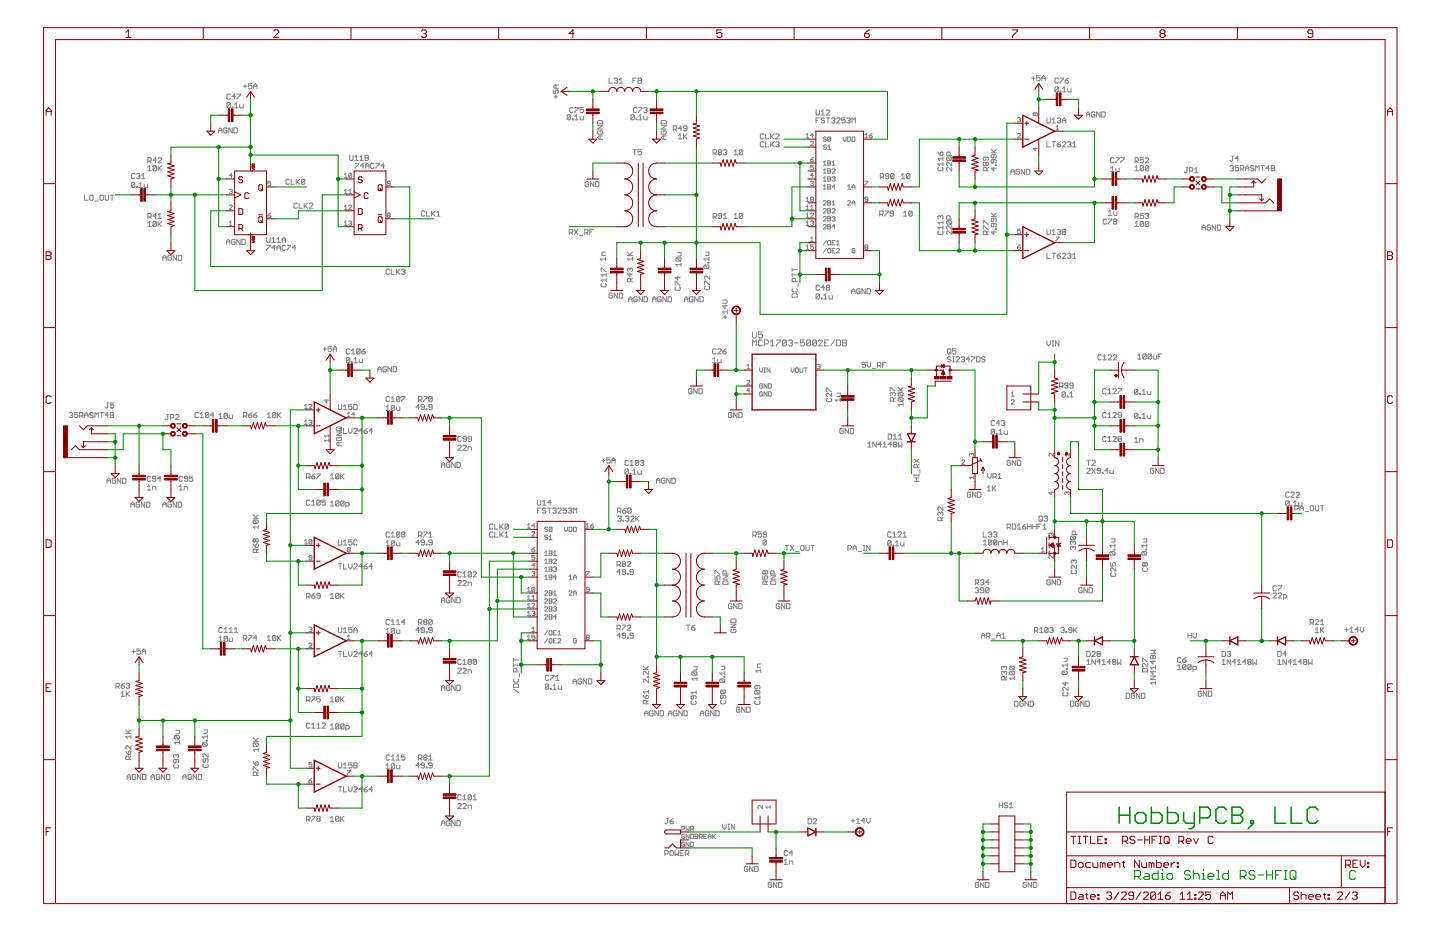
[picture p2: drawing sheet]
<svg xmlns="http://www.w3.org/2000/svg" width="432mm" height="279mm" viewBox="0 0 432 279" stroke-linecap="round" stroke-linejoin="round" font-family="sans-serif">
<g fill="none" stroke="#808080" stroke-width=".3">
<path d="M65.5 39.9v-1.1l.5-.5 .5 .5v1.1M65.5 39.1h1M68.1 38.6l-.3-.3h-.5l-.2 .3v1l.2 .3h.5l.3-.3v-.5h-.5M69.1 28.4l-.3-.2h-.5l-.2 .2v1.1l.2 .2h.5l.3-.2M69.1 31.1l-.3-.3h-.5l-.2 .3v1M69.1 31.1v1l-.3 .2h-.5l-.2-.2M69.1 31.1l-1 1M69.6 32.1h.2v.2h-.2zM69.6 38.3v1.6l-1-1.6v1.6M70.1 38.3h.8l.3 .3v1l-.3 .3h-.8zM70.4 31.3l.5-.5v1.5M70.4 32.3h1"/>
<path d="M70.6 28.9h-1l.7-.7v1.5M71.1 28.2h1l-1 1.5M71.9 31.3v.8l.2 .2h.8v-1M73 25.8h1M73.5 25.3v1.1M75.5 25.1h-1v.7l.5-.2 .5 .2v.6l-.2 .2h-.5l-.3-.2M76.1 25.8h1M76.1 26.6v-1l.5-.5 .5 .5v1M165.9 27v1h.8l-.3-.8 .3-.2h.5l.2 .2v.5l-.2 .3M166.2 29h1M166.7 25.5v1M166.7 28.5v1"/>
<path d="M167.4 25.5h-1l-.5 .5 .5 .5h1M171.1 34.6l-.2-.2h-.6l-.2 .2v1.1M171.1 34.6v1.1l-.2 .2h-.6l-.2-.2M171.1 34.6l-1 1.1M171.6 35.7h.3v.2h-.3zM171.9 32.5l-.3-.3h-.5l-.2 .3v1l.2 .3h.5l.3-.3M172.4 34.9l.5-.5v1.5M172.4 35.9h1M172.4 32.2h1l-1 1.6M173.9 34.9v.8l.3 .2h.7v-1M174.9 32.2h-1v.8l.5-.3 .5 .3v.5l-.2 .3h-.5l-.3-.3M179.2 36.4l.2-.3h1l.3 .3v.7h-1.5z"/>
<path d="M179.2 37.7h1.5l-1.5 1h1.5M179.4 39.2l-.2 .3v.5l.2 .2h1l.3-.2v-.5l-.3-.3h-.5v.5M182.6 23.4v1.5h1.1M184.2 23.7l.2-.3h.5l.3 .3-.3 .5M184.7 24.2h.2M184.9 24.2l.3 .2-.3 .5h-.5l-.2-.2M185.7 24.9h1M185.7 23.9l.5-.5v1.5M189.8 24.2h.5M190.2 34.6l-.3-.2h-.5l-.2 .2v1.1M190.2 34.6v1.1l-.3 .2h-.5l-.2-.2M190.2 34.6l-1 1.1"/>
<path d="M190.7 35.7h.3v.2h-.3zM190.8 23.4h-1v1.5M191 32.5l-.3-.3h-.5l-.3 .3v1l.3 .3h.5l.3-.3M191.3 23.4h.8l.3 .3-.3 .5 .3 .5-.3 .2h-.8zM191.3 24.2h.8M191.5 32.2h1l-1 1.6M191.5 35.9h1M191.5 34.9l.5-.5v1.5M193 34.9v.8l.3 .2h.8v-1M193 32.5l.3-.3h.5l.3 .3-.3 .5M193.5 33h.3M193.8 33l.3 .3-.3 .5h-.5l-.3-.3"/>
<path d="M198.3 37.7h1.5l-1.5 1h1.5M198.3 36.4l.2-.3h1l.3 .3v.7h-1.5zM198.5 39.2l-.2 .3v.5l.2 .2h1l.3-.2v-.5l-.3-.3h-.5v.5M201.9 38.8h.7l.3-.3v-.5l-.3-.3h-.7v1.6M202.4 38.8l.5 .5M204.4 38.5h-1l.8-.8v1.6M206 38.5h-.8l-.2-.3 .2-.5h.5l.3 .3v1l-.3 .3h-.5l-.2-.3M244.7 36.1h.5M244.7 33v1.2l.3 .3h.5l.2-.3v-1.2M245.7 35.3h-1v1.6M246.3 34.5h1M246.3 33.5l.5-.5v1.5"/>
<path d="M247.3 35.6l-.3-.3h-.5l-.2 .6 .2 .2h.5l.3 .5-.3 .3h-.5l-.2-.3M247.8 35.3h1M247.8 33.2l.2-.2h.5l.3 .2v.3l-1 1h1M248.3 35.3v1.6M249.3 35.6l.3-.3h.5l.2 .3-.2 .5M249.8 36.1h.3M250.1 36.1l.2 .3-.2 .5h-.5l-.3-.3M250.9 35.6l.2-.3h.5l.3 .3v.3l-1 1h1M253.4 35.3h-1v.8l.5-.2 .5 .2v.5l-.2 .3h-.6l-.2-.3M253.9 35.6l.3-.3h.5l.3 .3-.3 .5M254.4 36.1h.3M254.7 36.1l.3 .3-.3 .5h-.5l-.3-.3"/>
<path d="M255.5 36.9v-1.6l.5 .6 .5-.6v1.6M305.1 35.5l.7-.3 .2 .3-.2 .4M305.5 35.9h.3M305.8 35.9l.2 .2-.2 .5-.7-.3M309.3 23.5h1M309.8 22.9v1.1M310.4 34l-.2-.2-.4 .2 .2 .7 .4-.2M310.4 34l.2-.2 .5 .2-.2 .7-.5-.2M310.4 34v.5M311.9 22.7h-1v.8l.5-.3 .5 .3v.5l-.3 .2h-.5l-.2-.2M312.4 23.5h1M312.4 24.2v-1l.5-.5 .5 .5v1"/>
<path d="M313.9 35.3v1.3l.3 .3h.5l.3-.3v-1.3M315.5 35.9l.5-.6v1.6M315.5 36.9h1M316.7 38.1l.4-.5v1.3M316.7 38.9h.8M317 35.6l.3-.3h.5l.2 .3-.2 .5M317.4 23.7l-.3-.3h-.5l-.3 .3v1l.3 .2h.5l.3-.2M317.4 26.3l-1.1 1M317.4 26.3v1l-.3 .3h-.5l-.3-.3M317.4 26.3l-.3-.3h-.5l-.3 .3v1M317.5 36.1h.3M317.8 36.1l.2 .3-.2 .5h-.5l-.3-.3"/>
<path d="M317.9 23.4h1l-1 1.5M317.9 27.3h.2v.3h-.2zM318.6 36.9v-1l.5-.6 .5 .6v1M318.6 36.1h1M318.6 26.5l.6-.5v1.6M318.6 27.6h1.1M319.4 24.2h.8l.2 .5-.2 .2h-.5l-.3-.2zM320.2 26.5v.8l.2 .3h.8v-1.1M320.4 23.4l-1 .8M325.8 35.1v-1l.5-.6 .5 .6v1M325.8 34.3h1M328.3 33.8l-.2-.3h-.5l-.3 .3v1l.3 .3h.5l.2-.3v-.5h-.5"/>
<path d="M329.9 33.5v1.6l-1.1-1.6v1.6M330.4 33.5h.7l.3 .3v1l-.3 .3h-.7zM25.4 58.5v1.5h1M27.2 58.5h.5l.2 .3v1l-.2 .2h-.5l-.3-.2v-1zM30 58.8l.2-.3h.6l.2 .3v1l-.2 .2h-.6l-.2-.2zM31.5 58.5v1.3l.3 .2h.5l.3-.2v-1.3M33.1 58.5h1M33.6 58.5v1.5M40.4 52.3l-.2-.3h-.6l-.2 .3v1l.2 .3h.6l.2-.3M40.4 54.9l-.2-.2h-.6l-.2 .2v1M40.4 54.9v1l-.2 .3h-.6l-.2-.3M40.4 54.9l-1 1"/>
<path d="M40.9 52.3l.3-.3h.5l.3 .3-.3 .5M40.9 55.9h.3v.3h-.3zM41.4 52.8h.3M41.7 52.8l.3 .3-.3 .5h-.5l-.3-.3M41.7 55.2l.5-.5v1.5M41.7 56.2h1M42.5 53.6h1M42.5 52.6l.5-.6v1.6M43.2 55.2v.7l.3 .3h.8v-1M44.3 50.2l.5-.5v1.5M44.3 51.2h1M44.3 48.3h.8l.2-.3v-.5l-.2-.2h-.8v1.5"/>
<path d="M44.8 48.3l.5 .5M46.9 49.9v1l-.3 .3h-.5l-.2-.3M46.9 49.9l-.3-.2h-.5l-.2 .2v1M46.9 49.9l-1 1M46.9 48h-1l.7-.7v1.5M47.4 49.7v1.5M47.4 47.5l.3-.2h.5l.2 .2v.3l-1 1h1M47.7 50.4l.7 .8M48.4 49.7l-1 1M68.8 56.9l.6-.2 .2 .2-.2 .5M69.2 57.4h.2M69.4 57.4l.2 .2-.2 .4-.6-.2"/>
<path d="M69.6 52.6h-.8l.6-.7v1.4M81.2 54.3h-.9v.7l.4-.2 .5 .2-.2 .6-.7-.2M86.8 54l-.3-.3h-.5l-.2 .3v1l.2 .2h.5l.3-.2M87.3 53.7v1.5h1M88.8 53.7v1.5M89.1 54.5l.8 .7M89.9 53.7l-1.1 1M91.4 54l-.3-.3h-.5l-.2 .3v1M91.4 54v1l-.3 .2h-.5l-.2-.2M91.4 54l-1 1M103.3 52.4l.4-.5v1.4M103.3 57.1l.4-.4v1.3"/>
<path d="M103.3 58h.8M103.3 53.3h.8M104.6 58h.9M104.6 57.1l.4-.4v1.3M104.9 46.6v1.2l.2 .3h.5l.3-.3v-1.2M105.5 52.2l-.3-.3-.6 .3v.8M105.5 52.2v.8l-.3 .3-.6-.3M105.5 52.2l-.9 .8M106.4 48.1h1M106.4 47.1l.5-.5v1.5M106.6 49h1l-1 1.5M107.9 48.1h1"/>
<path d="M107.9 47.1l.5-.5v1.5M109.1 49.7h-1l.8-.7v1.5M109.5 46.6h.7l.3 .2-.3 .5 .3 .5-.3 .3h-.7zM109.5 47.3h.7M109.6 49.7h1.1M109.6 50.5v-1l.6-.5 .5 .5v1M112.2 49.2l-.3-.2h-.5l-.2 .2v1l.2 .3h.5l.3-.3M112.7 49h1l-1 1.5M115.3 49.7h-1l.7-.7v1.5M117 55h-.7l-.2-.2 .2-.5 .7 .2v.9l-.2 .2-.7-.2M176.5 54.7l-.3-.3h-.5l-.2 .3v1l.2 .3h.5l.3-.3v-.5h-.5M178 54.4v1.6l-1-1.6v1.6"/>
<path d="M178.5 54.4h.8l.3 .3v1l-.3 .3h-.8zM179.9 40.7v1.1M180.7 40.7h-1l-.5 .6 .5 .5h1M189.8 44.9h1M190.3 44.9v1.5M192.4 44.9h-1.1v.8l.6-.3 .5 .3v.5l-.3 .2h-.5l-.3-.2M199 40.7v1.1M199.8 40.7h-1l-.5 .6 .5 .5h1M203.4 40.6l.5-.5v1.5M203.4 41.6h1M205 40.1v1.5M205.2 40.9l.8 .7"/>
<path d="M206 40.1l-1 1M213.8 45.9h.8l.2-.2v-.6l-.2-.2h-.8v1.5M214.3 45.9l.5 .5M215.6 45.7l-.2 .2 .2 .5h.5l.3-.2-.3-.5M215.6 45.7l-.2-.3 .2-.5h.5l.3 .2-.3 .6M215.6 45.7h.5M216.9 45.1l.3-.2h.5l.2 .2-.2 .6M217.4 45.7h.3M217.7 45.7l.2 .2-.2 .5h-.5l-.3-.2M220.1 45.4l.5-.5v1.5M220.1 46.4h1.1M222.7 45.1v1.1l-.3 .2h-.5l-.2-.2"/>
<path d="M222.7 45.1l-.3-.2h-.5l-.2 .2v1.1M222.7 45.1l-1 1.1M229 42.8l-.2-.3h-.6l-.2 .3v1l.2 .2h.6l.2-.2M229 40.4l-.2-.3h-.6l-.2 .3v1l.2 .2h.6l.2-.2M229.5 42.5v1.5h1M229.5 40.1v1.5h1M231.1 40.1v1.5M231.1 42.5v1.5M231.3 43.3l.8 .7M231.3 40.9l.8 .7M232.1 40.1l-1 1M232.1 42.5l-1 1"/>
<path d="M232.6 42.8l.3-.3h.5l.2 .3-.2 .5M232.6 40.4l.3-.3h.5l.2 .3v.2l-1 1h1M233.1 43.3h.3M233.4 43.3l.2 .2-.2 .5h-.5l-.3-.2M241.7 41.3h.9M241.7 59.5l.5-.4v1.3M241.7 40.4l.5-.4v1.3M243 47.8h.7l.2 .5-.6 .2zM243 54.5l.7-.2 .2 .2-.2 .5M243 42.6l.3-.2 .6 .2-.9 1.1h.9M243.5 55h.2M243.7 55l.2 .2-.2 .4-.7-.2"/>
<path d="M243.9 49.6h-.9v.6l.7-.2 .2 .7-.2 .2-.7-.2M243.9 59.3l-.6-.2-.3 .2v.9M243.9 52.6h-.9l.7-.7v1.4M243.9 59.3v.9l-.2 .2-.7-.2M243.9 40.7h-.9l.7-.7v1.3M243.9 47.2l-.9 .6M243.9 59.3l-.9 .9M246.9 51.1l.4-.5v1.3M246.9 54.3h.9M246.9 51.9h.9M246.9 55.8l.4-.4v1.3M246.9 48.7l.4-.5v1.3"/>
<path d="M246.9 53.4l.4-.4v1.3M246.9 56.7h.9M246.9 49.5h.9M247.8 41.3l-.7-.2-.2 .4 .6 .2 .3 .5-.3 .2-.6-.2M247.8 43.7l-.3-.2-.6 .2 .2 .4 .7 .2-.3 .5-.6-.3M248.2 48.9h.7M248.2 53h.7l.2 .2-.2 .5 .2 .4-.2 .2h-.7zM248.2 50.6h.7l.2 .2-.2 .5 .2 .4-.2 .2h-.7zM248.2 55.4h.7l.2 .2-.2 .4 .2 .5-.2 .2h-.7zM248.2 48.2h.7l.2 .2-.2 .5 .2 .4-.2 .2h-.7zM248.2 56h.7M248.2 53.7h.7"/>
<path d="M248.2 51.3h.7M248.2 44.8h.9M248.2 43.9l.4-.4v1.3M249.1 41.3l-.9 .9M249.1 41.3l-.2-.2-.7 .2v.9M249.1 41.3v.9l-.2 .2-.7-.2M249.5 50.8l.2-.2 .7 .2-.9 1.1h.9M249.5 53.2l.7-.2 .2 .2-.2 .5M249.5 49.5h.9M249.5 48.7l.5-.5v1.3M250 53.7h.2M250.2 53.7l.2 .2-.2 .4-.7-.2"/>
<path d="M250.4 56h-.9l.7-.6v1.3M252.9 41.1v.8l.4 .5 .4-.5v-.8M254.2 56.7h.9M254.2 41.1h.6l.3 .2v.9l-.3 .2h-.6zM254.2 55.8l.4-.4v1.3M255.5 41.1h.7l.2 .2v.9l-.2 .2h-.7zM255.5 56.7v-.9l.4-.4 .5 .4v.9M255.5 56h.9M259.4 54.3h.8l-.8 1.3M259.4 41.3h.8M259.4 40.4l.4-.4v1.3M260.2 59.8h-.6l-.2-.3 .2-.4 .6 .2v.9l-.2 .2-.6-.2"/>
<path d="M260.7 40.7h.6l.3 .4-.7 .2zM261.6 40l-.9 .7M264 53.1h.7l.3-.3v-.5l-.3-.3h-.7v1.6M264.5 53.1l.5 .5M266.5 52.8h-.8l-.2-.2 .2-.6h.6l.2 .3v1l-.2 .3h-.6l-.2-.3M268.1 52.3l-.3-.3h-.5l-.3 .3v1M268.1 52.3v1l-.3 .3h-.5l-.3-.3M268.1 52.3l-1.1 1M270.3 52.6l.5-.6v1.6M270.3 53.6h1M272.8 52.3v1l-.2 .3h-.5l-.3-.3M272.8 52.3l-.2-.3h-.5l-.3 .3v1"/>
<path d="M272.8 52.3l-1 1M281.2 45.6l.8 1M281.5 50.2l-.3 .2v.5l.3 .3h1l.3-.3v-.5l-.3-.2M282 45.8l.3-.2 .5 .2v.5l-.3 .3h-.5zM282.8 47.1v1M282.8 48.6v1.1M282.8 49.1h-1.6l.5 .6M282.8 47.6h-1.6l.5 .5M284.1 47.1h1l.3 .2v.6l-.3 .2M284.1 47.1l-.2 .2v.6l.2 .2h1M284.1 47.1l1 1M284.9 46.6v-.8l-.3-.2h-.5l-.2 .2v.8h1.5"/>
<path d="M285.4 48.6v1.1l-1-1.1-.5 .3v.5l.2 .3M285.4 50.2v1l-1-1-.5 .2v.5l.2 .3M295.6 48.9l-.3-.3-.5 .3v.5l.3 .3 .5-.3M295.6 48.9l.3-.3 .5 .3v.5l-.3 .3-.5-.3M295.6 47.1v.8l-.3 .2-.5-.2v-.6l.3-.2h1l.3 .2v.6l-.3 .2M295.6 48.9v.5M295.9 51.2v-.8l-.3-.2h-.5l-.3 .2v.8h1.6M296.4 50.2l-.5 .5M297.2 45.8h1.5M297.2 44.8l1 1M298 50.2v1l-.8-.8h1.5M298 46.3v.8l-.3 .2-.5-.2v-.5l.3-.3h1l.2 .3v.5l-.2 .2"/>
<path d="M298 47.9v.7l-.3 .3-.5-.3v-.5l.3-.2h1l.2 .2v.5l-.2 .3M298.5 49.4h.2v.3h-.2zM298.7 44.8l-.7 .8M303.1 52.3v-1.1l.5-.5 .5 .5v1.1M303.1 51.5h1M305.1 40.2l.2-.2 .7 .2-.9 1.1h.9M305.7 51l-.3-.3h-.5l-.2 .3v1l.2 .3h.5l.3-.3v-.5h-.5M307.2 50.7v1.6l-1-1.6v1.6M307.7 50.7h.8l.3 .3v1l-.3 .3h-.8zM310.4 44.3v.9l-.6-.7h1.3M313.9 42.5v1.5h1.1M315.5 42.5h1"/>
<path d="M316 42.5v1.5M317 43.3h.8l.2 .5-.2 .2h-.5l-.3-.2zM318 42.5l-1 .8M318.6 42.8l.2-.3h.5l.3 .3v.2l-1 1h1M320.1 42.8l.3-.3h.5l.2 .3-.2 .5M320.6 43.3h.3M320.9 43.3l.2 .2-.2 .5h-.5l-.3-.2M321.6 44h1M321.6 43l.5-.5v1.5M333 50.4l.5-.5v1.5M333 51.4h1.1M334.1 47.5l-.3-.2h-.5l-.3 .2v1.1l.3 .2h.5l.3-.2"/>
<path d="M334.6 50.4v.8l.2 .2h.8v-1M334.6 47.3h1l-1 1.5M336.1 47.3h1l-1 1.5M340.4 51.2h1M340.4 50.2l.5-.5v1.5M340.4 48.3h.7l.3-.3v-.5l-.3-.2h-.7v1.5M340.9 48.3l.5 .5M342.9 49.9v1l-.2 .3h-.5l-.3-.3M342.9 49.9l-.2-.2h-.5l-.3 .2v1M342.9 47.3h-1v.7l.5-.2 .5 .2v.6l-.2 .2h-.5l-.3-.2M342.9 49.9l-1 1M343.4 47.5l.3-.2h.5l.3 .2v.3l-1.1 1h1.1"/>
<path d="M344.5 49.9v1l-.3 .3h-.5l-.3-.3M344.5 49.9l-.3-.2h-.5l-.3 .2v1M344.5 49.9l-1.1 1M355.6 50.3h.6M355.9 50.3v1.2l-.3 .3-.5-.3M356.7 51.3h.7l.3-.3v-.5l-.3-.2h-.7v1.5M358.2 50.8l.5-.5v1.5M358.2 51.8h1M368.9 49.9l.2-.2h.5l.3 .2-.3 .5M369.4 50.4h.2M369.4 46.8h.5M369.6 50.4l.3 .3-.3 .5h-.5l-.2-.3"/>
<path d="M369.6 46.8v1.3l-.2 .2-.5-.2M371.4 49.7h-1v.7l.8-.2 .2 .2v.5l-.2 .3h-.6l-.2-.3M371.4 47.6h-1l.8-.8v1.5M371.9 50.7h.8l.2-.3v-.5l-.2-.2h-.8v1.5M372.4 50.7l.5 .5M373.5 50.4h1M373.5 51.2v-1l.5-.5 .5 .5v1M376 49.9l-.2-.2h-.5l-.3 .2 .3 .5h.5l.2 .3-.2 .5h-.5l-.3-.3M376.5 51.2v-1.5l.6 .5 .5-.5v1.5M378.1 49.7h1M378.6 49.7v1.5M380.6 50.4h-1l.8-.7v1.5"/>
<path d="M381.2 50.4h.7M381.2 49.7h.7l.3 .2-.3 .5 .3 .5-.3 .3h-.7zM28.5 60.3h1M44.3 66.9l.5-.5v1.5M44.3 67.9h1M44.3 65h.8l.2-.3v-.5l-.2-.2h-.8v1.5M44.8 65l.5 .5M46.9 66.6l-.3-.2h-.5l-.2 .2v1M46.9 66.6v1l-.3 .3h-.5l-.2-.3M46.9 66.6l-1 1M46.9 64.7h-1l.7-.7v1.5M47.4 66.4v1.5"/>
<path d="M47.4 65.5h1M47.4 64.5l.5-.5v1.5M47.7 67.1l.7 .8M48.4 66.4l-1 1M48.8 78v-1l.5-.5 .5 .5v1M48.8 77.3h1M51.4 76.8l-.3-.3h-.5l-.2 .3v1l.2 .2h.5l.3-.2v-.5h-.5M52.9 76.5v1.5l-1-1.5v1.5M53.4 76.5h.8l.3 .3v1l-.3 .2h-.8zM67.9 73.3v-1l.5-.5 .5 .5v1M67.9 72.5h1M68.8 61.7l.2-.2 .6 .2-.8 1.1h.8"/>
<path d="M68.8 66.7l.4-.4v1.3M68.8 67.6h.8M70.5 72l-.3-.2h-.5l-.2 .2v1l.2 .3h.5l.3-.3v-.5h-.5M72 71.8v1.5l-1-1.5v1.5M72.5 71.8h.8l.3 .2v1l-.3 .3h-.8zM80 73.5h1l-1 1.6M80 71.1v1.3l.2 .3h.6l.2-.3v-1.3M80.3 64.5h.7l.2 .5-.7 .2zM81.2 63.9l-.9 .6M81.5 71.6l.5-.5v1.6M81.5 72.7h1M82.5 74.3h-1l.8-.8v1.6"/>
<path d="M83.1 74.3h1M83.1 75.1v-1.1l.5-.5 .5 .5v1.1M83.1 72.7h1M83.1 71.6l.5-.5v1.6M84.6 72.7v-1.1l.5-.5 .5 .5v1.1M84.6 71.9h1M85.6 73.8l-.2-.3h-.5l-.3 .3v1l.3 .3h.5l.2-.3M86.1 73.5h1l-1 1.6M88.7 74.3h-1l.7-.8v1.6M89.2 61.1l-.3-.2h-.5l-.3 .2v1.1l.3 .2h.5l.3-.2M89.7 60.9v1.5h1M91.2 60.9v1.5"/>
<path d="M91.5 61.7l.7 .7M92.2 60.9l-1 1M92.8 61.1l.2-.2h.5l.3 .2v.3l-1 1h1M103.3 61.9l.4-.4v1.3M103.3 66.7l.4-.4v1.3M103.3 67.6h.8M103.3 62.8h.8M104.6 61.7l.2-.2 .7 .2-.9 1.1h.9M104.6 66.5l.6-.2 .3 .2-.3 .4M105 66.9h.2M105.2 66.9l.3 .2-.3 .5-.6-.2M116.3 64.5l-.2 .2 .2 .5 .7-.2-.2-.5"/>
<path d="M116.3 64.5h.5M116.3 64.5l-.2-.2 .2-.4 .7 .2-.2 .4M127.4 63.5l-.3-.2h-.5l-.3 .2v1l.3 .3h.5l.3-.3M127.9 63.3v1.5h1M129.4 63.3v1.5M129.7 64l.8 .8M130.5 63.3l-1.1 1M131 64.8h1M131 63.8l.5-.5v1.5M170.7 69.8h.8l.2-.3v-.5l-.2-.2h-.8v1.5M171.2 69.8l.5 .5M172.2 68.8l1 1.5"/>
<path d="M173.2 68.8l-1 1.5M173.8 70.5h1M175.3 69.8h.8l.2-.3v-.5l-.2-.2h-.8v1.5M175.8 69.8l.5 .5M176.8 69.5h.6M177.9 68.8h-1.1v1.5M181.5 77.6h-1.5l.5 .5M181.5 75.6h-.7l-.3 .2v.8h1M181.5 77.1v1M188.1 76.6h1.6M188.1 75.6l1 1M189.7 77.6h-1.6l.5 .5"/>
<path d="M189.7 77.1v1M189.7 75.6l-.8 .7M202.9 77.3h1.1l.2 .2v.5l-.2 .3M202.9 77.3l-.2 .2v.5l.2 .3h1.1M202.9 77.3l1.1 1M203.2 75.7h1v.8l-.2 .3h-.8M204.2 79.3h-1.5l.5 .5M204.2 78.8v1M211.3 79.4l-.2 .3v.5l.2 .3h1M211.3 79.4h1l.3 .3v.5l-.3 .3M211.3 79.4l1 1.1M211.6 75.6h1v.7l-.3 .3h-.7"/>
<path d="M212.3 78.7h.3v.2h-.3zM212.6 77.6h-1.5l.5 .5M212.6 77.1v1M213.8 65h.8l.2-.3v-.5l-.2-.2h-.8v1.5M214.3 65l.5 .5M216.4 64.7h-.8l-.2-.2 .2-.5h.5l.3 .2v1.1l-.3 .2h-.5l-.2-.2M216.9 65.5h1M216.9 64.5l.5-.5v1.5M220.1 64.5l.5-.5v1.5M220.1 65.5h1.1M222.7 64.2l-1 1.1M222.7 64.2l-.3-.2h-.5l-.2 .2v1.1"/>
<path d="M222.7 64.2v1.1l-.3 .2h-.5l-.2-.2M241.7 67.6h.9M241.7 62.8h.9M241.7 65.2h.9M241.7 74.7h.9M241.7 61.9l.5-.4v1.3M241.7 64.3l.5-.4v1.3M241.7 66.7l.5-.4v1.3M241.7 73.9l.5-.5v1.3M241.7 60.4h.9M243 62.8h.9M243 64.1l.3-.2 .6 .2-.9 1.1h.9"/>
<path d="M243 66.5l.7-.2 .2 .2-.2 .4M243 61.9l.5-.4v1.3M243 71.5l.5-.5v1.3M243 72.3h.9M243.5 66.9h.2M243.7 66.9l.2 .2-.2 .5-.7-.2M243.9 73.4h-.9v.7l.7-.2 .2 .6-.2 .2-.7-.2M246.9 65.2l.2-.3 .7 .3-.9 1.1h.9M246.9 60.4l.2-.2 .7 .2-.9 1.1h.9M246.9 62.8l.2-.3 .7 .3-.9 1.1h.9M246.9 67.5l.2-.2 .7 .2-.9 1.1h.9M247.8 72.1l-.9 1.3"/>
<path d="M247.8 74.5l-.9 1.3M248.2 68h.7M248.2 64.9h.7l.2 .3-.2 .4 .2 .4-.2 .3h-.7zM248.2 60.2h.7l.2 .2-.2 .4 .2 .5-.2 .2h-.7zM248.2 62.5h.7l.2 .3-.2 .4 .2 .4-.2 .3h-.7zM248.2 67.3h.7l.2 .2-.2 .5 .2 .4-.2 .2h-.7zM248.2 72.3l.2-.2 .7 .2v.9l-.2 .2-.7-.2zM248.2 74.7l.2-.2 .7 .2v.9l-.2 .2-.7-.2zM248.2 60.8h.7M248.2 63.2h.7M248.2 65.6h.7M249.5 65.2l.7-.3 .2 .3-.2 .4"/>
<path d="M249.5 62.8l.2-.3 .7 .3-.9 1.1h.9M249.5 61.5h.9M249.5 72.7h.5M249.5 60.6l.5-.4v1.3M249.5 75.1h.5M250 65.6h.2M250.2 65.6l.2 .2-.2 .5-.7-.3M250.4 68h-.9l.7-.7v1.3M250.4 72.1h-.9v1.3h.9M250.4 74.5h-.9v1.3h.9M250.8 72.5l.5-.4v1.3M250.8 74.7l.3-.2 .6 .2-.9 1.1h.9"/>
<path d="M250.8 73.4h.9M254.2 60.4l.2-.2 .7 .2-.9 1.1h.9M255.5 61.5v-.9l.4-.4 .5 .4v.9M255.5 60.8h.9M256.4 74.7l-.2-.2-.7 .2v.9l.2 .2 .7-.2v-.5h-.5M259.6 74.1l-.2 .2 .2 .4 .6-.2-.2-.4M259.6 74.1h.4M259.6 74.1l-.2-.2 .2-.5 .6 .2-.2 .5M263.8 64.3h.8l.2-.3v-.5l-.2-.2h-.8v1.5M264.3 64.3l.5 .5M265.3 63.3h1.1l-1.1 1.5M267.9 64h-.8l-.2-.2 .2-.5h.6l.2 .2v1l-.2 .3h-.6l-.2-.3"/>
<path d="M271 63.8l.5-.5v1.5M271 64.8h1M273.5 63.5v1l-.2 .3h-.5l-.3-.3M273.5 63.5l-.2-.2h-.5l-.3 .2v1M273.5 63.5l-1 1M281.5 69.3l-.3 .2v.5l.3 .3h1l.3-.3v-.5l-.3-.2M282 64.9l-.3-.2-.5 .2v.5l.3 .3M282 64.9l.3-.2 .5 .2v.5l-.3 .3M282 64.9v.3M282.8 68.2h-1.6l.5 .5M282.8 66.2v1M282.8 67.7v1"/>
<path d="M282.8 66.7h-1.6l.5 .5M284.1 66.2h1l.3 .2v.6l-.3 .2M284.1 66.2l-.2 .2v.6l.2 .2h1M284.1 66.2l1 1M284.9 65.7v-.8l-.3-.2h-.5l-.2 .2v.8h1.5M285.4 67.7v1l-1-1-.5 .3v.5l.2 .2M285.4 69.3v1l-1-1-.5 .2v.5l.2 .3M294.8 68.7v-1l1.6 1M294.8 67.2v-1l1.6 1M295.9 70.3v-.8l-.3-.2h-.5l-.3 .2v.8h1.6M296.4 69.3l-.5 .5M297.2 64.9h1.5"/>
<path d="M297.2 63.9l1 1M298 65.4v.8l-.3 .2-.5-.2v-.5l.3-.3h1l.2 .3v.5l-.2 .2M298 67v.7l-.3 .3-.5-.3v-.5l.3-.2h1l.2 .2v.5l-.2 .3M298 69.3v1l-.8-.8h1.5M298.5 68.5h.2v.2h-.2zM298.7 63.9l-.7 .7M305.1 74.1h.7l.2 .4-.7 .2zM306 68.7h-.9v.6l.4-.2 .5 .2-.2 .7-.7-.3M306 73.4l-.9 .7M313.9 68.8v1.2l.3 .3h.5l.3-.3v-1.2M313.9 75.9v1.5h1.1M315.5 69.3l.5-.5v1.5"/>
<path d="M315.5 75.9h1M315.5 70.3h1M316 75.9v1.5M316.7 71h.8l-.8 1.3M317 76.7h.8l.2 .5-.2 .2h-.5l-.3-.2zM317 69l.3-.2h.5l.2 .2-.2 .5M317.5 69.5h.3M317.8 69.5l.2 .3-.2 .5h-.5l-.3-.3M318 75.9l-1 .8M318.6 68.8h.7l.3 .2-.3 .5 .3 .5-.3 .3h-.7zM318.6 76.2l.2-.3h.5l.3 .3v.2l-1 1h1M318.6 69.5h.7"/>
<path d="M320.1 76.2l.3-.3h.5l.2 .3-.2 .5M320.6 76.7h.3M320.9 76.7l.2 .2-.2 .5h-.5l-.3-.2M321.6 76.4l.5-.5v1.5M321.6 77.4h1M331.8 65.9l-.2-.2h-.5l-.3 .2v1l.3 .3h.5l.2-.3M332.3 65.7h1.1l-1.1 1.5M332.3 63.5l.6-.5v1.6M332.3 64.6h1.1M333.9 63.5v.8l.2 .3h.8v-1.1M334.1 66.4h.5M334.1 66.4l-.2 .3 .2 .5h.5l.3-.3-.3-.5"/>
<path d="M334.1 66.4l-.2-.2 .2-.5h.5l.3 .2-.3 .5M340.4 67.9h1M340.4 65h.7l.3-.3v-.5l-.3-.2h-.7v1.5M340.4 66.9l.5-.5v1.5M340.9 65l.5 .5M342.9 66.6v1l-.2 .3h-.5l-.3-.3M342.9 66.6l-.2-.2h-.5l-.3 .2v1M342.9 64h-1v.7l.5-.2 .5 .2v.6l-.2 .2h-.5l-.3-.2M342.9 66.6l-1 1M343.4 64.2l.3-.2h.5l.3 .2-.3 .5M343.9 64.7h.3M344.2 64.7l.3 .3-.3 .5h-.5l-.3-.2"/>
<path d="M344.5 66.6v1l-.3 .3h-.5l-.3-.3M344.5 66.6l-.3-.2h-.5l-.3 .2v1M344.5 66.6l-1.1 1M360.4 69v-1l.5-.5 .5 .5v1M360.4 68.2h1M363 67.7l-.3-.2h-.5l-.2 .2v1l.2 .3h.5l.3-.3v-.5h-.5M364.5 67.5v1.5l-1-1.5v1.5M365 67.5h.8l.3 .2v1l-.3 .3h-.8zM116.8 81l-.3-.3h-.5l-.2 .3v1l.2 .2h.5l.3-.2M117.3 80.7v1.5h1M118.9 80.7v1.5M119.1 81.5l.8 .7"/>
<path d="M119.9 80.7l-1 1M120.4 81l.2-.3h.6l.2 .3-.2 .5M120.9 81.5h.3M121.2 81.5l.2 .2-.2 .5h-.6l-.2-.2M180.3 81.4v-1l1.5 1M180.5 85l-.2 .2v.5l.2 .3h1l.3-.3v-.5l-.3-.2M181.8 81.9v1M181.8 83.4v1.1M181.8 83.9h-1.5l.5 .6M181.8 82.4h-1.5l.5 .5M183.7 88.1l-.3-.2h-.5l-.3 .2v1l.3 .3h.5l.3-.3v-.5h-.6M185.2 87.9v1.5l-1-1.5v1.5"/>
<path d="M185.7 87.9h.8l.2 .2v1l-.2 .3h-.8zM188.5 90.5v-1l.5-.6 .5 .6v1M188.5 89.7h1M188.9 80.6l.2-.2 .6 .2v.5l-.3 .3M188.9 80.6l-.3-.2-.5 .2v.5l.3 .3M188.9 81.9v1l-.8-.8h1.6M188.9 80.6v.3M189.1 84.5v-.8l-.2-.3h-.5l-.3 .3v.8h1.6M189.7 83.4l-.6 .5M191.1 89.2l-.3-.3h-.5l-.2 .3v1l.2 .3h.5l.3-.3v-.5h-.5M192.6 88.9v1.6l-1-1.6v1.6M193.1 88.9h.8l.3 .3v1l-.3 .3h-.8z"/>
<path d="M195.7 89.7h1M195.7 90.5v-1l.5-.6 .5 .6v1M198.2 89.2l-.2-.3h-.5l-.3 .3v1l.3 .3h.5l.2-.3v-.5h-.5M199.8 88.9v1.6l-1-1.6v1.6M200.3 88.9h.8l.2 .3v1l-.2 .3h-.8zM202.4 85.5v-1.1h.3l1 1.1h.3M202.7 86l-.3 .2v.5l.3 .3h1l.3-.3v-.5l-.3-.2M203.2 82.9v1l-.8-.7h1.6M205.3 89.7h1M205.3 90.5v-1l.5-.6 .5 .6v1M207.8 89.2l-.2-.3h-.6l-.2 .3v1l.2 .3h.6l.2-.3v-.5h-.5M209.3 88.9v1.6l-1-1.6v1.6"/>
<path d="M209.9 88.9h.7l.3 .3v1l-.3 .3h-.7zM211.3 85.3v-1l1.5 1M211.5 85.8l-.2 .3v.5l.2 .2h1.1l.2-.2v-.5l-.2-.3M212.8 82.7v1.1l-1-1.1-.5 .3v.5l.2 .3M216.7 89.9h1l.5 .5-.5 .5h-1M216.9 95h1M217.4 91.4v1.1l-.7-.8h1.5M217.4 94.5v1M218.2 93.5h-1.5l.5 .5M218.2 93v1M225.6 99.5v1.5l.3 .3h.6l.3-.3v-1.5M228.6 99.5h-1.2v.9l.6-.3 .6 .3v.6l-.3 .3h-.6l-.3-.3"/>
<path d="M237.5 88.3l.3-.2h1l.3 .2v.8h-1.6zM237.5 82.4h1.6M237.5 80.4v1M237.5 81.9v1M237.5 80.9h1.6M237.8 86.5l-.3 .3v.5l.3 .2h1l.3-.2v-.5l-.3-.3M238.6 84.5v-.8l-.3-.3h-.5l-.3 .3v.8h1.6M239.3 85v1M245.7 85.7l-.2-.2h-.5l-.3 .2v1l.3 .3h.5l.2-.3M245.7 88.3l-.2-.2h-.5l-.3 .2v1.1M245.7 88.3v1.1l-.2 .2h-.5l-.3-.2M245.7 88.3l-1 1.1"/>
<path d="M246.3 89.4h.2v.2h-.2zM247 88.6l.5-.5v1.5M247 89.6h1M247.3 86.2h-1l.7-.7v1.5M248 86.2l-.2-.2 .2-.5h.5l.3 .2-.3 .5M248 86.2l-.2 .3 .2 .5h.5l.3-.3-.3-.5M248 86.2h.5M248.6 88.6v.8l.2 .2h.8v-1M255.4 88.1v-1l.5-.5 .5 .5v1M255.4 87.3h1M257.9 86.8l-.2-.2h-.5l-.3 .2v1l.3 .3h.5l.2-.3v-.5h-.5M259.5 86.6v1.5l-1-1.5v1.5"/>
<path d="M260 86.6h.8l.2 .2v1l-.2 .3h-.8zM96.8 104.6h1.1M97.4 104.1v1M98 119.7v.9l-.7-.6h1.3M99.4 103.9h-1v.7l.5-.2 .5 .2v.5l-.3 .3h-.5l-.2-.3M99.9 105.4v-1l.5-.5 .5 .5v1M99.9 104.6h1M104.9 107.4v1.1l-.3 .2h-.5l-.3-.2M104.9 104.8l-.3-.2h-.5l-.3 .2v1.1l.3 .2h.5l.3-.2M104.9 107.4l-.3-.2h-.5l-.3 .2v1.1M104.9 107.4l-1.1 1.1M105.4 108.5h.2v.2h-.2z"/>
<path d="M105.4 106.1h1M105.4 105.1l.5-.5v1.5M106.2 108.7h1M106.2 107.7l.5-.5v1.5M107.7 107.7v.8l.2 .2h.8v-1M107.9 104.8v1.1l-.2 .2h-.5l-.3-.2M107.9 104.8l-.2-.2h-.5l-.3 .2v1.1M107.9 104.8l-1 1.1M108.5 105.3h.7l.3 .6-.3 .2h-.5l-.2-.2zM109.5 104.6l-1 .7M113.3 111.5v-1.1l.5-.5 .5 .5v1.1M113.3 110.7h1"/>
<path d="M115.8 110.2l-.2-.3h-.5l-.3 .3v1l.3 .3h.5l.2-.3v-.5h-.5M116.8 119.1l-.3-.2h-.5l-.2 .2v1.1l.2 .2h.5l.3-.2M117.3 119.4l.5-.5v1.5M117.4 109.9v1.6l-1-1.6v1.6M117.9 109.9h.8l.2 .3v1l-.2 .3h-.8zM119.9 119.1l-.3-.2h-.5l-.2 .2v1.1M119.9 119.1v1.1l-.3 .2h-.5l-.2-.2M119.9 119.1l-1 1.1M120.4 118.9h1l-1 1.5M125.5 119.9h.8l.2-.2v-.6l-.2-.2h-.8v1.5M126 119.9l.5 .5M127 118.9h1.1l-1.1 1.5"/>
<path d="M129.6 119.1l-.3-.2h-.5l-.2 .2v1.1M129.6 119.1v1.1l-.3 .2h-.5l-.2-.2M129.6 119.1l-1 1.1M207.5 116.8l-.2-.3h-.5l-.3 .3v1l.3 .2h.5l.2-.2v-.5h-.5M209.1 116.5v1.5l-1.1-1.5v1.5M209.6 116.5h.8l.2 .3v1l-.2 .2h-.8zM213.7 107.7l.5-.5v1.5M213.7 108.7h1M214.7 104.8l-.3-.2h-.5l-.2 .2v1.1l.2 .2h.5l.3-.2M215.2 107.7v.8l.3 .2h.7v-1M215.2 104.8l.3-.2h.5l.2 .2v.3l-1 1h1M216.7 105.3h.8l.3 .6-.3 .2h-.5l-.3-.2z"/>
<path d="M217.8 104.6l-1.1 .7M223.9 109.7l.5-.5v1.4M223.9 110.6h.9M223.9 114.2l.3-.2 .6 .2-.9 1.1h.9M224.8 117.1h-.9l.7-.7v1.3M225.6 103.7v-1.8l.6 .6 .6-.6v1.8M227.8 110.3v.9l.4 .4 .5-.4v-.9M228.6 102.2l-.3-.3h-.6l-.3 .3v1.2l.3 .3h.6l.3-.3M228.7 117.7l-.2-.2-.7 .2v.9l.7 .2 .2-.7h-.5M228.7 115.3l-.2-.2-.7 .2v.9l.7 .2 .2-.7h-.5M229.1 111.6h.5M229.1 110.3h.5"/>
<path d="M229.2 103.1h.9l.3-.3v-.6l-.3-.3h-.9v1.8M229.3 110.3v1.3M230 115.1v1.3l-.9-1.3v1.3M230 117.5v1.3l-.9-1.3v1.3M230.4 115.1h.7l.2 .2v.9l-.2 .2h-.7zM230.4 117.5h.7l.2 .2v.9l-.2 .2h-.7zM230.9 110.3v1.3l-.9-1.3v1.3M231 103.7h1.2M231 102.5l.6-.6v1.8M232.8 101.9h1.2v.3l-1.2 1.2v.3M235.8 102.2v1.2l-.3 .3h-.6l-.2-.3M235.8 102.2l-.3-.3h-.6l-.2 .3v1.2"/>
<path d="M235.8 102.2l-1.1 1.2M236.5 102.2l.2-.3h.6l.3 .3-.3 .6M237 102.8h.3M237.2 110.3v.9l.5 .4 .4-.4v-.9M237.3 102.8l.3 .3-.3 .6h-.6l-.2-.3M238.3 102.8h1.1M238.8 110.3l.6 .2v.9l-.2 .2-.7-.2v-.9zM239.9 110.3v1.1l.2 .2 .6-.2v-1.1M241.2 110.3h.9M241.2 101.9h-1.1v.9l.5-.3 .6 .3v.6l-.3 .3h-.6l-.2-.3M241.6 110.3v1.3M243 102.2v1.2l-.3 .3h-.6l-.2-.3"/>
<path d="M243 102.2l-1.1 1.2M243 102.2l-.3-.3h-.6l-.2 .3v1.2M244.8 102.2v1.2l-.3 .3h-.6l-.3-.3M244.8 102.2l-.3-.3h-.6l-.3 .3v1.2M244.8 102.2l-1.2 1.2M245 109.5l.7-.3 .2 .3-.2 .4M245.4 102.2l.3-.3h.6l.3 .3v.3l-1.2 1.2h1.2M245.5 109.9h.2M245.7 109.9l.2 .2-.2 .5-.7-.3M247.3 102.8h.6M247.8 117.3v-1h.3l1 1h.2M248.1 119.4l-.3 .3v.5l.3 .2h1l.2-.2v-.5l-.2-.3"/>
<path d="M248.4 101.9h-1.1v1.8h1.1M249.3 117.9v1l-1-1-.5 .2v.5l.3 .3M250.3 101.9l-1.2 1.8M250.9 101.9h.9l.3 .3v1.2l-.3 .3h-.9zM251 117.9h1v.7l-.3 .3h-.7M252 119.9h-1.6l.6 .5M252 119.4v1M252.7 101.9h.9l.3 .3-.3 .6 .3 .6-.3 .3h-.9zM252.7 102.8h.9M259.5 108.6h-1v.8l.5-.3 .5 .3v.5l-.2 .3h-.5l-.3-.3M260 108.6v1l.5 .6 .5-.6v-1M261.6 110.4h1"/>
<path d="M263.1 109.6h.8l.2-.2v-.5l-.2-.3h-.8v1.6M263.6 109.6l.5 .6M264.6 109.4h.6M265.7 108.6h-1.1v1.6M266.9 117.2v-1l1.5 1M267.7 118v.2M267.7 118l-.3-.3-.5 .3v.5l.3 .2M267.7 118l.2-.3 .5 .3v.5l-.2 .2M268.4 119.3l-.5 .5M269.3 117.2h1.5M269.3 116.2l1 1M269.6 117.7l-.3 .3v.5l.3 .2h1"/>
<path d="M269.6 117.7h1l.2 .3v.5l-.2 .2M269.6 119.3h1l.2 .2v.5l-.2 .3M269.6 119.3l-.3 .2v.5l.3 .3h1M269.6 119.3l1 1M269.6 117.7l1 1M270.8 116.2l-.7 .7M284.4 104.6h.5l.2 .2v1.1l-.2 .2h-.5l-.3-.2v-1.1zM284.6 105.6l.5 .5M285.1 107.2l-.2-.2h-.5l-.3 .5 .3 .2h.5l.2 .5-.2 .3h-.5l-.3-.3M285.6 107h.6M285.6 108.5h.6M285.9 107v1.5"/>
<path d="M286.7 107.2l.2-.2h.5l.3 .2v.3l-1 1h1M286.7 104.6h-1.1v.7l.8-.2 .3 .2v.6l-.3 .2h-.5l-.3-.2M288.2 107.2l.3-.2h.5l.2 .2-.2 .5M288.7 107.7h.3M289 107.7l.2 .3-.2 .5h-.5l-.3-.3M290.8 107.7h-1.1l.8-.7v1.5M291.3 107h1l-1 1.5M292.8 107h.8l.2 .2v1l-.2 .3h-.8zM295.4 107.2l-.3-.2h-.5l-.2 .2 .2 .5h.5l.3 .3-.3 .5h-.5l-.2-.3M303.3 118.8h.8M303.3 117.9l.4-.4v1.3M313.9 102.2v1l.6 .5 .5-.5v-1"/>
<path d="M315.5 103.7h.5M315.5 102.2h.5M315.7 102.2v1.5M317.5 102.2v1.5l-1-1.5v1.5M317.7 115.8h.8l.2-.2v-.5l-.2-.3h-.8v1.5M318.2 115.8l.5 .5M319.5 117.7l-.3-.2h-.5l-.2 .2v1M319.5 117.7v1l-.3 .3h-.5l-.2-.3M319.5 117.7l-1 1M320 118.7h.3v.3h-.3zM320.2 115.6h-.7l-.3-.3 .3-.5h.5l.2 .3v1l-.2 .2h-.5l-.3-.2M320.8 119h1"/>
<path d="M320.8 118l.5-.5v1.5M321.8 115.6h-.8l-.2-.3 .2-.5h.5l.3 .3v1l-.3 .2h-.5l-.2-.2M330.2 106.6l-.2-.2h-.5l-.3 .2v1l.3 .3h.5l.2-.3M330.8 107.9h1M330.8 106.9l.5-.5v1.5M331.7 116.8l-.3-.3h-.5l-.3 .3v1l.3 .2h.5l.3-.2M332.2 118h1M332.2 117l.5-.5v1.5M332.3 106.6l.2-.2h.6l.2 .2v.3l-1 1h1M333.7 116.8l.3-.3h.5l.3 .3v.2l-1.1 1h1.1M333.8 106.6l.3-.2h.5l.3 .2v.3l-1.1 1h1.1M335.3 116.5h1v.3l-1 1v.2"/>
<path d="M341.2 106.6l.5-.5v1.6M341.2 107.7h1M341.2 117l-.2-.2h-.5l-.3 .2v1M341.2 117v1l-.2 .3h-.5l-.3-.3M341.2 117l-1 1M341.7 118h.3v.3h-.3zM342.5 118.3h1M342.5 117.3l.5-.5v1.5M343.7 106.4v1l-.2 .3h-.6l-.2-.3M343.7 106.4l-.2-.3h-.6l-.2 .3v1M343.7 106.4l-1 1M344 117.3v.7l.3 .3h.8v-1"/>
<path d="M345.2 106.4v1l-.2 .3h-.5l-.3-.3M345.2 106.4l-.2-.3h-.5l-.3 .3v1M345.2 106.4l-1 1M345.8 106.6v.8l.2 .3h.8v-1.1M347.3 106.9h.5M348.3 106.1h-1v1.6M20.8 123.9l.2-.2h.5l.3 .2-.3 .5M21.3 124.4h.2M21.5 124.4l.3 .3-.3 .5h-.5l-.2-.3M23.3 123.7h-1v.7l.8-.2 .2 .2v.5l-.2 .3h-.5l-.3-.3M23.9 124.7h.7l.3-.3v-.5l-.3-.2h-.7v1.5M24.4 124.7l.5 .5"/>
<path d="M25.4 124.4h1M25.4 125.2v-1l.5-.5 .5 .5v1M27.9 123.9l-.2-.2h-.5l-.3 .2 .3 .5h.5l.2 .3-.2 .5h-.5l-.3-.3M28.5 125.2v-1.5l.5 .5 .5-.5v1.5M30 123.7h1M30.5 123.7v1.5M32 120.8h.6M32.3 120.8v1.3l-.3 .2-.5-.2M32.6 124.4h-1.1l.8-.7v1.5M33.1 123.7h.7l.3 .2-.3 .5 .3 .5-.3 .3h-.7zM33.1 124.4h.7M34.1 120.8h-1v.8l.5-.3 .5 .3v.5l-.3 .2h-.5l-.2-.2"/>
<path d="M50 124.3h.6M50.3 124.3v1.2l-.3 .3-.5-.3M51.1 125.3h.7l.3-.3v-.5l-.3-.2h-.7v1.5M52.6 124.5l.3-.2h.5l.2 .2v.3l-1 1h1M59.5 123.9l-.3-.2h-.5l-.2 .2v1l.2 .3h.5l.3-.3M60 125.2h1M60 124.2l.5-.5v1.5M62.6 123.9l-.3-.2h-.5l-.2 .2v1M62.6 123.9v1l-.3 .3h-.5l-.2-.3M62.6 123.9l-1 1M64.1 124.4h-1l.8-.7v1.5M65.7 124.4l.5-.5v1.5"/>
<path d="M65.7 125.4h1M68.2 124.2v1l-.2 .2h-.6l-.2-.2M68.2 124.2l-.2-.3h-.6l-.2 .3v1M68.2 124.2l-1 1M68.7 124.4v.8l.3 .2h.7v-1M73 124.7h.7l.3-.3v-.5l-.3-.2h-.7v1.5M73.5 124.7l.5 .5M74.5 124.4h.8l.2 .5-.2 .3h-.5l-.3-.3zM75.5 123.7l-1 .7M76.1 124.4h.7l.3 .5-.3 .3h-.5l-.2-.3zM77.1 123.7l-1 .7M80.1 124.2l.5-.5v1.5"/>
<path d="M80.1 125.2h1.1M82.7 123.9l-.3-.2h-.5l-.2 .2v1M82.7 123.9v1l-.3 .3h-.5l-.2-.3M82.7 123.9l-1 1M83.2 123.7v1.5M83.5 124.4l.7 .8M84.2 123.7l-1 1M91.3 121.6l.5-.4v1.3M91.3 126.4l.5-.5v1.4M91.3 127.3h.9M91.3 122.5h.9M92.6 121.4l.3-.2 .6 .2-.9 1.1h.9"/>
<path d="M92.6 126.2l.7-.3 .2 .3-.2 .4M93.1 126.6h.2M93.3 126.6l.2 .2-.2 .5-.7-.3M98.6 132h-1.3l.4 .4M98.6 130.2v.9M98.6 131.6v.8M98.6 130.7h-1.3l.4 .4M100.9 129.5h1.5l-1.5 1h1.5M101.1 131.1l-.2 .2v.5l.2 .3h1.1l.2-.3v-.5l-.2-.2h-.6v.5M101.1 128h1.1l.2 .2v.8h-1.5v-.8zM101.5 121.3v1.3l.2 .2h.5l.3-.2v-1.3M101.5 128.4h1"/>
<path d="M101.6 132.6v1M102 128.4v1.6M102.4 132.6h-1l-.5 .5 .5 .5h1M103 122.8h1M103 128.4v1.6h1M103 121.8l.5-.5v1.5M104.2 124l.4-.4v1.3M104.2 124.9h.9M104.5 128.4v1.1l.6 .5 .5-.5v-1.1M105.6 121.3h-1.1v.7l.6-.2 .5 .2v.6l-.3 .2h-.5l-.3-.2M106.1 128.7l.2-.3h.5l.3 .3v.2l-1 1.1h1M106.1 121.3h.7l.3 .2v1.1l-.3 .2h-.7z"/>
<path d="M106.4 124.2h-.9l.7-.6v1.3M108.6 129.2h-1l.8-.8v1.6M109.2 129.2h.7l.3 .5-.3 .3h-.5l-.2-.3zM110.2 128.4l-1 .8M111.7 129.2h-1l.8-.8v1.6M115.8 122l.5-.5v1.5M115.8 123h1M117.3 120.4h1M118.3 121.8l-.2-.3h-.5l-.3 .3v1M118.3 121.8v1l-.2 .2h-.5l-.3-.2M118.3 121.8l-1 1M118.9 122v.8l.2 .2h.8v-1"/>
<path d="M125.8 122h-1.1l.8-.7v1.5M127.3 122h-.8l-.2-.2 .2-.5h.5l.3 .2v1.1l-.3 .2h-.5l-.2-.2M127.8 122.6h.3v.2h-.3zM129.6 122h-.8l-.2-.2 .2-.5h.5l.3 .2v1.1l-.3 .2h-.5l-.2-.2M132.4 139.4h1M134.9 138.9l-.2-.3h-.5l-.3 .3v1l.3 .2h.5l.2-.2v-.5h-.5M136.5 138.6v1.5l-1-1.5v1.5M137 138.6h.8l.2 .3v1l-.2 .2h-.8zM137.3 133.7l.2-.2h.5l.3 .2v.3l-1 1h1M138.3 131.1l-.3-.3h-.5l-.2 .3v1l.2 .3h.5l.3-.3M138.8 133.7l.3-.2h.5l.2 .2v.3l-1 1h1M139.8 131.6h-.7l-.3-.3 .3-.5h.5l.2 .3v1l-.2 .3h-.5l-.3-.3"/>
<path d="M140.4 135v-1h.7l.3 .2v.8M141.4 131.6h-.8l-.2-.3 .2-.5h.5l.3 .3v1l-.3 .3h-.5l-.2-.3M180.4 138h1M180.9 137.5v1.1M183 137.3h-1.1v.7l.8-.2 .3 .2v.6l-.3 .2h-.5l-.3-.2M183.5 138h1M183.5 138.8v-1l.5-.5 .5 .5v1M188.4 138.2l-.2-.2h-.5l-.3 .2v1.1l.3 .2h.5l.2-.2M189 139.5h1M189 138.5l.5-.5v1.5M191.5 138.2l-.3-.2h-.5l-.2 .2v1.1M191.5 138.2v1.1l-.3 .2h-.5l-.2-.2"/>
<path d="M191.5 138.2l-1 1.1M192 138.2l.3-.2h.5l.2 .2-.2 .5M192.5 138.7h.3M192.8 138.7l.2 .3-.2 .5h-.5l-.3-.2M219.5 123.9l-.3-.2h-.5l-.3 .2v1l.3 .3h.5l.3-.3v-.5h-.6M221 123.7v1.5l-1-1.5v1.5M221.5 123.7h.8l.2 .2v1l-.2 .3h-.8zM252.9 128.7l-.3-.3h-.5l-.2 .3v1l.2 .3h.5l.3-.3v-.5h-.5M254.4 128.4v1.6l-1-1.6v1.6M255 128.4h.7l.3 .3v1l-.3 .3h-.7zM260.2 133l.5-.5v1.5M260.2 134h1"/>
<path d="M262.8 132.5v1.5l-1.1-1.5v1.5M264.3 133.3h-1l.7-.8v1.5M264.8 134h1M264.8 133l.5-.5v1.5M266.3 130.1h.8l.3 .3v1l-.3 .2h-.8zM267.4 133.3h-1.1l.8-.8v1.5M267.9 131.6h1M267.9 130.6l.5-.5v1.5M267.9 120.3v-.8l-.2-.2h-.5l-.3 .2v.8h1.5M268.1 133.3l-.2 .2 .2 .5h.5l.3-.2-.3-.5M268.1 133.3h.5M268.1 133.3l-.2-.3 .2-.5h.5l.3 .3-.3 .5"/>
<path d="M269.4 132.5v1.5l.5-.5 .5 .5v-1.5M269.4 131.6h1M269.4 130.6l.5-.5v1.5M270.8 121.3h-1.5l.5 .5M270.8 120.8v1M274.1 137.6l1.5 1.1M275.6 139.2l-.5 .5M275.6 137.6l-1.5 1.1M288.4 138.1l.2-.2 .7 .2-.9 1.1h.9M291.3 136.2l.2-.3 .5 .3-.2 .6M291.3 136.2l-.2-.3-.4 .3 .2 .6M291.3 136.2v.2"/>
<path d="M298.2 126.3l-.2-.3h-.5l-.3 .3v1l.3 .3h.5l.2-.3M298.2 128.9l-.2-.2h-.5l-.3 .2v1.1M298.2 128.9v1.1l-.2 .2h-.5l-.3-.2M298.2 128.9l-1 1.1M298.8 130h.2v.2h-.2zM299.5 130.2h1M299.5 129.2l.5-.5v1.5M299.8 126.8h-1l.7-.8v1.6M300.3 126.3l.3-.3h.5l.2 .3-.2 .5M300.8 126.8h.3M301.1 129.2v.8l.2 .2h.8v-1M301.1 126.8l.2 .3-.2 .5h-.5l-.3-.3"/>
<path d="M303 138.2l-.2-.2h-.5l-.3 .2v1.1l.3 .2h.5l.2-.2v-.6h-.5M303.3 120.1l.2-.3 .6 .3-.8 1.1h.8M304.6 138v1.5l-1-1.5v1.5M305.1 138h.7l.3 .2v1.1l-.3 .2h-.7zM315.9 135.9v.9l-.9-.9-.5 .3 .3 .6M320.6 135.9v.9M320.6 136.4h-1.3l.5 .4M325.9 138h1M326.4 138v1.5M327.4 138.2l.3-.2h.5l.2 .2v.3l-1 1h1M331.7 123.9l-.3-.2h-.5l-.3 .2v1l.3 .3h.5l.3-.3M331.7 131.1l-.3-.3h-.5l-.3 .3v1l.3 .3h.5l.3-.3"/>
<path d="M332.2 125.2h1M332.2 132.4h1M332.2 131.3l.5-.5v1.6M332.2 124.2l.5-.5v1.5M333.7 123.9l.3-.2h.5l.3 .2v.3l-1.1 1h1.1M333.7 131.1l.3-.3h.5l.3 .3v.2l-1.1 1.1h1.1M335.5 131.6h.5M335.5 131.6l-.2-.3 .2-.5h.5l.3 .3-.3 .5M335.5 131.6l-.2 .2 .2 .6h.5l.3-.3-.3-.5M336.3 124.4h-.8l-.2-.2 .2-.5h.5l.3 .2v1l-.3 .3h-.5l-.2-.3M340.2 132.6h1M340.2 131.6l.5-.5v1.5"/>
<path d="M341.2 124.2l-.2-.3h-.5l-.3 .3v1M341.2 124.2v1l-.2 .2h-.5l-.3-.2M341.2 124.2l-1 1M341.7 125.2h.3v.2h-.3zM341.7 132.6v-1h.8l.3 .2v.8M342.5 125.4h1M342.5 124.4l.5-.5v1.5M344 124.4v.8l.3 .2h.8v-1M32.1 144.9v-1l.5-.5 .5 .5v1M32.1 144.1h1M34.7 143.6l-.3-.2h-.5l-.2 .2v1l.2 .3h.5l.3-.3v-.5h-.5M36.2 143.4v1.5l-1-1.5v1.5"/>
<path d="M36.7 143.4h.8l.2 .2v1l-.2 .3h-.8zM39.3 151.3h1M39.3 152.1v-1.1l.5-.5 .5 .5v1.1M41.8 150.8l-.2-.3h-.5l-.3 .3v1l.3 .3h.5l.2-.3v-.5h-.5M43.4 150.5v1.6l-1-1.6v1.6M43.9 150.5h.8l.2 .3v1l-.2 .3h-.8zM44.2 145.9l.5-.5v1.5M44.2 146.9h1M45.2 143l-.3-.2h-.5l-.2 .2v1l.2 .3h.5l.3-.3M45.7 146.9v-1h.8l.2 .3v.7M46.7 143.5h-.7l-.3-.2 .3-.5h.5l.2 .2v1l-.2 .3h-.5l-.3-.3M48.3 143.5h-1.1l.8-.7v1.5"/>
<path d="M48.8 152.1v-1.1l.5-.5 .5 .5v1.1M48.8 151.3h1M51.4 150.8l-.3-.3h-.5l-.2 .3v1l.2 .3h.5l.3-.3v-.5h-.5M52.9 150.5v1.6l-1-1.6v1.6M53.4 150.5h.8l.3 .3v1l-.3 .3h-.8zM53.7 145.9l.5-.5v1.5M53.7 146.9h1M54.7 143l-.2-.2h-.5l-.3 .2v1l.3 .3h.5l.2-.3M55.2 146.9v-1h.8l.3 .3v.7M56.3 143.5h-.8l-.3-.2 .3-.5h.5l.3 .2v1l-.3 .3h-.5l-.3-.3M57.8 142.8h-1v.7l.5-.2 .5 .2v.5l-.2 .3h-.6l-.2-.3M75.9 155.4h1.5"/>
<path d="M75.9 154.4l1 1M76.2 155.9h1l.2 .3v.5l-.2 .2M76.2 155.9l-.3 .3v.5l.3 .2h1M76.2 155.9l1 1M77.4 157.9h-1.5l.5 .6M77.4 157.4v1.1M77.4 154.4l-.7 .7M91.9 143.1h.8l.2-.3v-.5l-.2-.3h-.8v1.6M92.4 143.1l.5 .5M92.9 150.2l-.2-.3h-.5l-.3 .3v1l.3 .2h.5l.2-.2M93.5 142.8h.7l.3 .5-.3 .3h-.5l-.2-.3zM93.5 151.4h1"/>
<path d="M93.5 150.4l.5-.5v1.5M94.5 142l-1 .8M95 142h1l-1 1.6M96 150.2l-1 1M96 150.2v1l-.2 .2h-.6l-.2-.2M96 150.2l-.2-.3h-.6l-.2 .3v1M97.6 149.9h-1.1v.8l.5-.3 .6 .3v.5l-.3 .2h-.5l-.3-.2M99.1 142.6l.5-.6v1.6M99.1 150.7l.5-.5v1.5M99.1 143.6h1M99.1 151.7h1M101.6 142.3v1l-.2 .3h-.5l-.3-.3"/>
<path d="M101.6 142.3l-.2-.3h-.5l-.3 .3v1M101.6 150.4l-.2-.2h-.5l-.3 .2v1M101.6 150.4v1l-.2 .3h-.5l-.3-.3M101.6 142.3l-1 1M101.6 150.4l-1 1M102.2 142v1.6M102.4 142.8l.8 .8M103.2 150.4l-.3-.2h-.5l-.2 .2v1M103.2 142l-1 1.1M103.2 150.4v1l-.3 .3h-.5l-.2-.3M103.2 150.4l-1 1M103.7 151.7h.8l.2-.3v-.5l-.2-.2h-.8v1.5"/>
<path d="M116.8 159.7l-.3-.2h-.5l-.2 .2v1.1l.2 .2h.5l.3-.2M117.3 160l.5-.5v1.5M119.9 159.7l-.3-.2h-.5l-.2 .2v1.1M119.9 159.7v1.1l-.3 .2h-.5l-.2-.2M119.9 159.7l-1 1.1M127 159.5h1.1l-1.1 1.5M128.6 160l.5-.5v1.5M132.4 140.1v-1l.5-.5 .5 .5v1M147.8 159.7l-.2-.2h-.5l-.3 .2v1.1l.3 .2h.5l.2-.2M147.8 157.4l-.2-.3h-.5l-.3 .3v1l.3 .2h.5l.2-.2M148.4 157.1v1.5h1M148.4 159.5v1.5h1"/>
<path d="M149.9 157.1v1.5M149.9 159.5v1.5M150.2 157.9l.7 .7M150.9 157.1l-1 1M150.9 159.5l-1 1M151.4 160l.6-.5v1.5M152.5 157.4l-.3-.3h-.5l-.3 .3v1M152.5 157.4v1l-.3 .2h-.5l-.3-.2M152.5 157.4l-1.1 1M158.2 157.4l.4-.4v1.3M158.2 158.3h.8M159.5 159.6l.2-.2 .7 .2-.9 1.1h.9"/>
<path d="M160.4 157.6h-.9l.6-.6v1.3M161.1 149.9v1.3l.3 .2h.5l.3-.2v-1.3M161.1 153.1h.5M162.2 152.3h-1.1v1.5M162.7 151.4h1M162.7 150.4l.5-.5v1.5M163.7 152.6l-.3-.3h-.5l-.2 .5 .2 .3h.5l.3 .5-.3 .2h-.5l-.2-.2M164.2 158.2l-.2-.2-.7 .2 .3 .5 .6 .2-.2 .4-.7-.2M164.2 152.3h1M164.7 152.3v1.5M165.2 150.7h-1l.8-.8v1.5M165.5 158.2l-.2-.2-.6 .2v.9"/>
<path d="M165.5 158.2v.9l-.2 .2-.6-.2M165.5 158.2l-.8 .9M165.8 152.6l.2-.3h.5l.3 .3-.3 .5M166.3 153.1h.2M166.5 153.1l.3 .2-.3 .5h-.5l-.2-.2M167.3 152.6l.3-.3h.5l.2 .3v.2l-1 1h1M169.3 158v.9l.4 .4 .5-.4v-.9M169.9 152.3h-1.1v.8l.6-.3 .5 .3v.5l-.3 .2h-.5l-.3-.2M170.4 152.6l.2-.3h.6l.2 .3-.2 .5M170.6 158h.7l.2 .2v.9l-.2 .2h-.7zM170.9 153.1h.3M171.2 153.1l.2 .2-.2 .5h-.6l-.2-.2"/>
<path d="M171.9 153.8v-1.5l.5 .5 .5-.5v1.5M171.9 158h.7l.2 .2v.9l-.2 .2h-.7zM175.8 158.3h.9M175.8 157.4l.4-.4v1.3M177.1 157.6h.7l.2 .5-.7 .2zM178 157l-.9 .6M185.2 153.3h.7l.3-.2v-.5l-.3-.3h-.7v1.5M185.3 155l.2-.3h.5l.3 .3-.3 .5M185.7 153.3l.5 .5M185.8 155.5h.2M186 155.5l.3 .2-.3 .5h-.5l-.2-.2M186.7 153.1h.8l.2 .5-.2 .2h-.5l-.3-.2z"/>
<path d="M186.8 156h.2v.2h-.2zM187.6 155l.2-.3h.5l.3 .3-.3 .5M187.7 152.3l-1 .8M188.1 155.5h.2M188.3 155.5l.3 .2-.3 .5h-.5l-.2-.2M188.4 140.9l-.2-.3h-.5l-.3 .3v1M188.4 140.9v1l-.2 .3h-.5l-.3-.3M188.4 140.9l-1 1M189 141.9h.2v.3h-.2zM189.1 155l.3-.3h.5l.2 .3v.2l-1 1h1M189.3 152.6l-.3-.3h-.5l-.2 .3v1M189.3 152.6v1l-.3 .2h-.5l-.2-.2"/>
<path d="M189.3 152.6l-1 1M189.7 142.2h1M189.7 141.1l.5-.5v1.6M190.6 154.7v1.5M190.9 155.5l.8 .7M191.3 141.1v.8l.2 .3h.8v-1.1M191.7 154.7l-1.1 1M196.8 144.1h1.1M196.8 144.9v-1l.6-.5 .5 .5v1M199.4 143.6l-.3-.2h-.5l-.2 .2v1l.2 .3h.5l.3-.3v-.5h-.5M200.9 143.4v1.5l-1-1.5v1.5M201.5 143.4h.7l.3 .2v1l-.3 .3h-.7z"/>
<path d="M228.3 159.5h-1v.7l.5-.2 .5 .2v.6l-.2 .2h-.5l-.3-.2M267.2 159.7l-.2-.2h-.6l-.2 .2v1.1l.2 .2h.6l.2-.2M267.7 160l.5-.5v1.5M269.3 159.7l.2-.2h.5l.3 .2v.3l-1 1h1M270.8 160l.5-.5v1.5M274.1 144.3h1.5M274.1 143.3h1.5M274.1 142.5h1.5M274.1 142.2v.5M274.8 143.3v1M275.1 140.2v-.8l-.3-.2h-.5l-.2 .2v.8h1.5M275.6 142.2v.5"/>
<path d="M275.8 140.7v1M282 153.8l-.3-.3-.5 .3v.5l.3 .2M282 153.8l.3-.3 .5 .3v.5l-.3 .2M282 153.8v.2M282.3 156.1v-.8l-.3-.3h-.5l-.3 .3v.8h1.6M282.8 155l-.5 .6M282.8 152v1l-1.1-1-.5 .2v.5l.3 .3M291.1 147.8l-.3-.3h-.5l-.2 .3v1l.2 .3h.5l.3-.3v-.5h-.5M292 143.1h-1.3l.4 .5M292 142.7v.9M292.6 147.5v1.6l-1-1.6v1.6M293.1 147.5h.8l.3 .3v1l-.3 .3h-.8z"/>
<path d="M294.8 159.5v1.5h1.1M296 146.1l.5-.5v1.6M296 147.2h1.1M296.2 141.9v1.1l.5 .5 .5-.5v-1.1M296.4 159.7l.2-.2h.5l.3 .2-.3 .5M297.6 145.6v1.6M297.7 143h.8l.2-.3v-.5l-.2-.3h-.8v1.6M297.8 146.4l.8 .8M297.9 159.7l.3-.2h.5l.2 .2-.2 .5M298.2 143l.5 .5M298.6 145.6l-1 1M299.3 142.4l.5-.5v1.6"/>
<path d="M299.3 143.5h1M302 158.1h.8l.2-.2v-.5l-.2-.3h-.8v1.5M302.5 158.1l.5 .5M303.6 157.1h.7l.3 .3v1l-.3 .2h-.7zM305.1 158.6h1M305.1 157.6l.5-.5v1.5M306.6 157.9h.8l.2 .5-.2 .2h-.5l-.3-.2zM307.6 157.1l-1 .8M308.2 157.9h1M308.2 157.1v1.5M309.2 157.1v1.5M309.7 157.9h1"/>
<path d="M309.7 157.1v1.5M310.7 157.1v1.5M311.2 157.9h.5M311.8 154.7h.5l.3 .3v1l-.3 .2h-.5l-.2-.2v-1zM312.1 155.7l.5 .5M312.3 157.1h-1.1v1.5M312.8 158.6h1M312.8 157.6l.5-.5v1.5M313.1 155l.3-.3h.5l.2 .3-.2 .5M313.6 155.5h.3M313.9 155.5l.2 .2-.2 .5h-.5l-.3-.2M315.2 147.5v.9l-.7-.7h1.4"/>
<path d="M320 147.7l-.2-.2-.5 .2 .2 .7M320 147.7l.2-.2 .4 .2-.2 .7M320 147.7v.2M325.9 140.6l.2-.2h.5l.3 .2v.3l-1 1h1M327.4 140.4l1 1.5M328.4 140.4l-1 1.5M330 141.1h-.8l-.2-.2 .2-.5h.5l.3 .2v1l-.3 .3h-.5l-.2-.3M330.5 141.6h.3v.3h-.3zM332.3 141.1h-1l.7-.7v1.5M332.8 140.9v.7l.3 .3h.7v-1M346 140.6l-.3-.2h-.5l-.2 .2v1l.2 .3h.5l.3-.3v-.5h-.5M347.5 140.4v1.5l-1-1.5v1.5"/>
<path d="M348 140.4h.8l.3 .2v1l-.3 .3h-.8zM386.6 150.4v1l-.3 .3h-.5l-.2-.3M386.6 150.4l-.3-.2h-.5l-.2 .2v1M386.6 147.8l-.3-.3h-.5l-.2 .3v1l.2 .3h.5l.3-.3M386.6 150.4l-1 1M387.1 151.4h.2v.3h-.2zM387.1 147.8l.2-.3h.6l.2 .3v.3l-1 1h1M387.9 151.7h1M387.9 150.7l.5-.5v1.5M388.3 152.6h.7l.3-.2v-.6l-.3-.2h-.7v1.5M388.6 147.8l.3-.3h.5l.3 .3v.3l-1.1 1h1.1M389.4 150.7v.7l.3 .3h.7v-1"/>
<path d="M389.8 152.4h1M389.8 153.1v-1l.5-.5 .5 .5v1M391.4 153.4h1M392.9 151.8l.2-.2h.5l.3 .2v1.1l-.3 .2h-.5l-.2-.2zM394.4 151.6v1.3l.3 .2h.5l.2-.2v-1.3M396 151.6h1M396.5 151.6v1.5M75.9 163.1l.8 1M76.7 161.8l.2-.3 .5 .3v.5l-.2 .2-.5-.2M76.7 163.3l.5-.2 .2 .2v.5l-.2 .3h-.5zM76.7 161.8l-.3-.3-.5 .3v.5l.3 .2 .5-.2M76.7 161.8v.5"/>
<path d="M76.9 165.6v-.7l-.2-.3h-.5l-.3 .3v.7h1.5M77.4 164.6l-.5 .5M91.3 163.1h.9M91.3 162.2l.5-.4v1.3M91.9 178.9h.8l.2-.3v-.5l-.2-.2h-.8v1.5M92.4 178.9l.5 .5M93.5 178.6h.7l.3 .5-.3 .3h-.5l-.2-.3zM93.5 162l-.2-.2-.7 .2v.9M93.5 162v.9l-.2 .2-.7-.2M93.5 167.2h-.6l-.3-.2 .3-.5 .6 .3v.8l-.2 .3-.7-.3M93.5 162l-.9 .9M94.5 177.9l-1 .7"/>
<path d="M96 178.6h-.8l-.2-.2 .2-.5h.6l.2 .2v1l-.2 .3h-.6l-.2-.3M99.1 178.4l.5-.5v1.5M99.1 179.4h1M101.5 161.9v1.2l.2 .3h.5l.3-.3v-1.2M101.5 169h1M101.6 178.1v1l-.2 .3h-.5l-.3-.3M101.6 178.1l-.2-.2h-.5l-.3 .2v1M101.6 178.1l-1 1M102 169v1.6M102.2 177.9v1.5M102.4 178.6l.8 .8M103 163.4h1"/>
<path d="M103 169v1.6h1M103 162.4l.5-.5v1.5M103.2 177.9l-1 1M104.4 164.8l-.2 .2 .2 .5 .7-.3-.3-.4M104.4 164.8l-.2-.2 .2-.5 .7 .3-.3 .4M104.4 164.8h.4M104.5 169v1.1l.6 .5 .5-.5v-1.1M105.6 161.9h-1.1v.7l.6-.2 .5 .2v.5l-.3 .3h-.5l-.3-.3M106.1 169.3l.2-.3h.5l.3 .3v.2l-1 1.1h1M107.1 162.1l-.3-.2h-.5l-.2 .2v1l.2 .3h.5l.3-.3M108.6 169.8h-1l.8-.8v1.6M109.2 169.8h.7l.3 .5-.3 .3h-.5l-.2-.3z"/>
<path d="M110.2 169l-1 .8M111.7 169.8h-1l.8-.8v1.6M115.8 162.6l.5-.5v1.5M115.8 163.6h1M117.3 161h1M118.3 162.3v1.1l-.2 .2h-.5l-.3-.2M118.3 162.3l-.2-.2h-.5l-.3 .2v1.1M118.3 162.3l-1 1.1M118.9 162.6v.8l.2 .2h.8v-1M120.6 160.2l-.2-.2 .2-.5h.6l.2 .2-.2 .5M120.6 160.2l-.2 .3 .2 .5h.6l.2-.2-.2-.6M120.6 160.2h.6"/>
<path d="M125.5 160.5h.8l.2-.3v-.5l-.2-.2h-.8v1.5M125.8 162.6h-1.1l.8-.7v1.5M126 160.5l.5 .5M127.3 162.6h-.8l-.2-.2 .2-.5h.5l.3 .2v1l-.3 .3h-.5l-.2-.3M127.8 163.1h.3v.3h-.3zM128.6 161h1M129.6 162.6h-.8l-.2-.2 .2-.5h.5l.3 .2v1l-.3 .3h-.5l-.2-.3M132.4 179.9h1M134.9 179.4l-.2-.2h-.5l-.3 .2v1l.3 .3h.5l.2-.3v-.5h-.5M136.5 179.2v1.5l-1-1.5v1.5M137 179.2h.8l.2 .2v1l-.2 .3h-.8zM137.3 174.3l.2-.3h.5l.3 .3v.2l-1 1.1h1"/>
<path d="M138.3 171.7l-.3-.3h-.5l-.2 .3v1l.2 .3h.5l.3-.3M138.8 174.3l.3-.3h.5l.2 .3v.2l-1 1.1h1M138.8 173h1M138.8 171.9l.5-.5v1.6M140.4 175.6v-1.1h.7l.3 .3v.8M141.4 171.7l-.3-.3h-.5l-.2 .3v1M141.4 171.7v1l-.3 .3h-.5l-.2-.3M141.4 171.7l-1 1M141.9 171.7l.3-.3h.5l.2 .3v.2l-1 1.1h1M150.2 160.2l.7 .8M151.4 161h1.1M158.2 176.5l.4-.4v1.3"/>
<path d="M158.2 178.9l.4-.4v1.3M158.2 177.4h.8M158.2 179.8h.8M159.5 164.8h.6l.3 .4-.7 .3zM159.5 178.9l.4-.4v1.3M159.5 171.5l.6-.2 .3 .2-.3 .5M159.5 179.8h.9M159.9 172h.2M160.1 172l.3 .2-.3 .4-.6-.2M160.4 166.5h-.9v.7l.6-.2 .3 .6-.3 .3-.6-.3M160.4 176.3v.9l-.3 .2-.6-.2M160.4 169.6h-.9l.6-.7v1.3"/>
<path d="M160.4 176.3l-.3-.2-.6 .2v.9M160.4 164.1l-.9 .7M160.4 176.3l-.9 .9M163.3 179.7l.3-.2 .6 .2-.9 1.1h.9M163.3 172.8l.5-.4v1.3M163.3 165.6l.5-.4v1.3M163.3 168l.5-.4v1.3M163.3 170.4l.5-.4v1.3M163.3 173.7h.9M163.3 171.3h.9M163.3 168.9h.9M163.3 166.5h.9"/>
<path d="M163.3 177.4l.3-.3 .6 .3-.9 1h.9M164.2 160.6l-.2-.2-.7 .2 .3 .5 .6 .2-.2 .4-.7-.2M164.7 177.1h.6l.2 .3-.2 .4 .2 .4-.2 .2h-.6zM164.7 170h.6l.2 .2-.2 .4 .2 .5-.2 .2h-.6zM164.7 167.6h.6l.2 .2-.2 .4 .2 .5-.2 .2h-.6zM164.7 177.8h.6M164.7 165.2h.6l.2 .2-.2 .5 .2 .4-.2 .2h-.6zM164.7 160.9l.4-.5v1.3M164.7 172.4h.6l.2 .2-.2 .4 .2 .5-.2 .2h-.6zM164.7 179.5h.6l.2 .2-.2 .5 .2 .4-.2 .2h-.6zM164.7 173h.6M164.7 170.6h.6"/>
<path d="M164.7 168.2h.6M164.7 165.9h.6M164.7 161.7h.8M166 165.6l.4-.4v1.3M166 177.6l.4-.5v1.3M166 167.8l.2-.2 .7 .2-.9 1.1h.9M166 179.7l.2-.2 .7 .2-.9 1.1h.9M166 170.2l.6-.2 .3 .2-.3 .4M166 166.5h.9M166 178.4h.9M166.4 170.6h.2M166.6 170.6l.3 .2-.3 .5-.6-.2"/>
<path d="M166.9 173h-.9l.6-.6v1.3M170.6 173.7h.9M170.6 177.4l.2-.3 .7 .3-.9 1h.9M170.6 172.8l.5-.4v1.3M171.9 178.4v-.8l.5-.5 .4 .5v.8M171.9 177.8h.9M171.9 173h.9M171.9 173.7v-.9l.5-.4 .4 .4v.9M175.8 171.3h.9l-.9 1.3M176.7 176.7h-.7l-.2-.2 .2-.4 .7 .2v.9l-.3 .2-.6-.2M185 169.3h.8l.2-.2v-.5l-.2-.3h-.8v1.5M185.5 169.3l.5 .5"/>
<path d="M186 171.5h-1l.8-.8v1.5M186.8 169.1l-.2-.3 .2-.5h.5l.3 .3-.3 .5M186.8 169.1l-.2 .2 .2 .5h.5l.3-.2-.3-.5M186.8 169.1h.5M187.6 171.5h-.8l-.2-.3 .2-.5h.5l.3 .2v1.1l-.3 .2h-.5l-.2-.2M188.1 172h.3v.2h-.3zM188.1 168.6l.3-.3h.5l.2 .3v.2l-1 1h1M189.9 171.5h-.8l-.2-.3 .2-.5h.5l.3 .2v1.1l-.3 .2h-.5l-.2-.2M214.4 172.6v1h.8l-.3-.5 .3-.5h.5l.2 .3v.5l-.2 .2M214.4 172.1v-1l1.5 1M215.4 175.2v-.8l-.2-.2h-.6l-.2 .2v.8h1.5M215.9 174.2l-.5 .5"/>
<path d="M216.8 174.4l.2-.2h1l.3 .2v.8h-1.5zM216.8 172.6h1.5l-1.5 1h1.5M217.8 172.1v-.8l-.3-.2h-.5l-.2 .2v.8h1.5M225.8 160.5h.7l.3-.3v-.5l-.3-.2h-.7v1.5M226.3 160.5l.5 .5M228.7 172.6v1h.8l-.3-.5 .3-.5h.5l.2 .3v.5l-.2 .2M229.5 171.3l-.3-.2-.5 .2v.5l.3 .3 .5-.3M229.5 171.3l.2-.2 .5 .2v.5l-.2 .3-.5-.3M229.5 171.3v.5M229.7 175.2v-.8l-.2-.2h-.5l-.3 .2v.8h1.5M229.9 162.1v1l-.3 .3h-.5l-.3-.3M229.9 162.1l-.3-.2h-.5l-.3 .2v1"/>
<path d="M229.9 160.2h-.8l-.3-.2 .3-.5h.5l.3 .2v1.1l-.3 .2h-.5l-.3-.2M229.9 162.1l-1.1 1M230.2 174.2l-.5 .5M231.1 174.4l.3-.2h1l.2 .2v.8h-1.5zM231.1 172.6h1.5l-1.5 1h1.5M232.1 172.1v-.8l-.2-.2h-.5l-.3 .2v.8h1.5M235.5 163.5h1M236 163.5v1.6M237 163.5l1 1.6M238 163.5l-1 1.6M238.5 165.3h1.1M240.1 163.8l.2-.3h.6l.2 .3v1l-.2 .3h-.6l-.2-.3z"/>
<path d="M241.6 163.5v1.3l.3 .3h.5l.3-.3v-1.3M243.2 163.5h1M243.7 163.5v1.6M254.2 164.5h.8l.2-.2v-.5l-.2-.3h-.8v1.6M255.8 165.1v-1.1l.5-.5 .5 .5v1.1M255.8 164.3h1M257.3 165.3h1M258.8 163.5h.6M258.8 165.1h.6M259.1 163.5v1.6M260.9 163.5v1.6l-1-1.6v1.6M267.2 162.3v1.1l-.2 .2h-.6l-.2-.2"/>
<path d="M267.2 162.3l-.2-.2h-.6l-.2 .2v1.1M267.2 162.3l-1 1.1M267.7 163.4h.3v.2h-.3zM267.7 161h1.1M268.5 163.6h1M268.5 162.6l.5-.5v1.5M270 162.6v.8l.3 .2h.8v-1M270.8 161h1M292.5 176.4l.2-.2h.5l.3 .2-.3 .6M292.5 174.8h.7l.3-.2v-.5l-.3-.3h-.7v1.5M293 177h.2M293 174.8l.5 .5"/>
<path d="M293.2 177l.3 .2-.3 .5h-.5l-.2-.2M294 174.1l.2-.3h.6l.2 .3-.2 .5M294.5 174.6h.3M294.8 174.6l.2 .2-.2 .5h-.6l-.2-.2M294.8 163.4h1.1M294.8 162.4l.6-.5v1.5M295 177h-.8l-.2-.3 .2-.5h.6l.2 .2v1.1l-.2 .2h-.6l-.2-.2M296.5 176.4l-.2-.2h-.5l-.3 .2v1.1M296.5 176.4v1.1l-.2 .2h-.5l-.3-.2M296.5 174.6h-1l.8-.8v1.5M296.5 176.4l-1 1.1M296.9 160.2h.2"/>
<path d="M297.1 160.2l.3 .3-.3 .5h-.5l-.2-.2M297.4 162.1v1l-.3 .3h-.5l-.2-.3M297.4 162.1l-.3-.2h-.5l-.2 .2v1M297.4 162.1l-1 1M298.4 160.2h.3M298.7 160.2l.2 .3-.2 .5h-.5l-.3-.2M298.9 162.1v1l-.2 .3h-.5l-.3-.3M298.9 162.1l-.2-.2h-.5l-.3 .2v1M298.9 162.1l-1 1M299.5 163.4v-1h.7l.3 .2v.8M301 162.6h1M301 161.9v1.5"/>
<path d="M302 161.9v1.5M312.3 165.5h.9M312.3 164.6l.4-.5v1.4M315 174.1l-.3-.3h-.5l-.3 .3v1l.3 .2h.5l.3-.2v-.5h-.5M315.2 160l.2-.2 .5 .2-.3 .7M315.2 160l-.2-.2-.5 .2 .3 .7M315.2 160v.3M315.9 166.6v.8l-.9-.8-.5 .2 .3 .6M316.5 173.8v1.5l-1-1.5v1.5M317 173.8h.8l.2 .3v1l-.2 .2h-.8zM321.2 160.7l-.2 .3v.5l.2 .3h1.1M321.2 160.7h1.1l.2 .3v.5l-.2 .3"/>
<path d="M321.2 160.7l1.1 1.1M321.5 171l-.3 .2v.5l.3 .3h1l.2-.3v-.5l-.2-.2M321.8 164.1l-.3-.3-.5 .3v.5l.2 .2M321.8 162.5l-.3-.2-.5 .2v.5l.2 .3M321.8 164.1l.2-.3 .5 .3v.5l-.2 .2M321.8 162.5v.3M321.8 164.1v.2M321.8 162.5l.2-.2 .5 .2v.5l-.2 .3M322 168.1l-.3-.2-.5 .2v.6l.3 .2M322 168.1v.3M322 168.1l.2-.2 .5 .2v.6l-.2 .2M322.5 160.2v-.8l-.2-.2h-.5l-.3 .2v.8h1.5"/>
<path d="M322.7 169.4v1.1l-1-1.1-.5 .3v.5l.3 .3M324.5 176.4l-.2-.2h-.6l-.2 .2v1.1l.2 .2h.6l.2-.2v-.5h-.5M326.1 176.2v1.5l-1.1-1.5v1.5M326.6 176.2h.7l.3 .2v1.1l-.3 .2h-.7zM333 168.7v1h.8l-.3-.5 .3-.5h.5l.3 .3v.5l-.3 .2M333.1 165.4l-.3 .2v.5l.3 .3h1M333.1 165.4h1l.2 .2v.5l-.2 .3M333.1 165.4l1 1M333.3 171.8l-.3 .2v.5l.3 .3h1l.3-.3v-.5l-.3-.2M333.3 161.5h1v.8l-.2 .2h-.8M334.1 164.6h.2v.2h-.2zM334.3 163.6h-1.5l.5 .5"/>
<path d="M334.3 163.1v1M334.6 170.2v1l-1.1-1-.5 .3v.5l.3 .2M342.6 165.4l-.3 .2v.5l.3 .3h1M342.6 165.4h1l.3 .2v.5l-.3 .3M342.6 165.4l1 1M342.8 170.2l-.2 .3v.5l.2 .2h1.1l.2-.2v-.5l-.2-.3M342.9 161.5h1v.8l-.3 .2h-.7M343.3 169v.5M343.3 169l-.2-.3-.5 .3v.5l.2 .2 .5-.2M343.3 169l.3-.3 .5 .3v.5l-.2 .2-.6-.2M343.6 164.6h.3v.2h-.3zM343.9 163.6h-1.6l.6 .5"/>
<path d="M343.9 163.1v1M381.7 178l.3-.3h.5l.3 .3v.2l-1.1 1.1h1.1M382.8 175.9l-.3-.3h-.5l-.3 .3v1l.3 .2h.5l.3-.2M383.3 175.6h1l-1 1.5M383.3 178l.2-.3h.5l.3 .3v.2l-1 1.1h1M384.8 179.3h.8l.2-.3v-.5l-.2-.3h-.8v1.6M39.6 195.3h1M40.1 194.8v1M42.1 194.6h-1v.7l.5-.2 .5 .2v.5l-.3 .3h-.5l-.2-.3M42.6 195.3h1M42.6 196.1v-1l.5-.5 .5 .5v1M65.7 191.3l.5-.5v1.5"/>
<path d="M65.7 192.3h1M66.7 188.4l-.3-.3h-.5l-.2 .3v1l.2 .3h.5l.3-.3M67.2 189.7h1M67.2 188.6l.5-.5v1.6M68.2 191l-.2-.2h-.6l-.2 .2v1M68.2 191v1l-.2 .3h-.6l-.2-.3M68.2 191l-1 1M68.7 191.3v.7l.3 .3h.7v-1M68.7 189.7h1M68.7 188.6l.5-.5v1.6M70.3 189.7h1M70.3 188.6l.5-.5v1.6"/>
<path d="M73 191.5h.7l.3-.2v-.5l-.3-.3h-.7v1.5M73.5 191.5l.5 .5M74.5 190.5h1l-1 1.5M77.1 191.3h-1l.7-.8v1.5M80.1 191l.5-.5v1.5M80.1 192h1.1M82.7 190.8l-.3-.3h-.5l-.2 .3v1M82.7 190.8v1l-.3 .2h-.5l-.2-.2M82.7 190.8l-1 1M83.2 190.5v1.5M83.5 191.3l.7 .7M84.2 190.5l-1 1"/>
<path d="M92.6 188.2l.7-.2 .2 .2-.2 .5M92.6 193l.3-.2 .6 .2-.9 1.1h.9M93.1 188.7h.2M93.3 188.7l.2 .2-.2 .4-.7-.2M101.5 188.1v1.3l.2 .3h.5l.3-.3v-1.3M101.5 195.3h1M102 195.3v1.5M103 188.6l.5-.5v1.6M103 189.7h1M103 195.3v1.5h1M104.2 190.8l.4-.4v1.3M104.2 191.7h.9"/>
<path d="M104.5 195.3v1l.6 .5 .5-.5v-1M105.6 188.1h-1.1v.8l.6-.3 .5 .3v.5l-.3 .3h-.5l-.3-.3M106.1 189.7v-1.1l.5-.5 .5 .5v1.1M106.1 188.9h1M106.1 195.5l.2-.2h.5l.3 .2v.3l-1 1h1M108.6 196h-1l.8-.7v1.5M109.2 196h.7l.3 .6-.3 .2h-.5l-.2-.2zM110.2 195.3l-1 .7M111.7 196h-1l.8-.7v1.5M115.8 188.9l.5-.5v1.5M115.8 189.9h1M116.8 186l-.3-.3h-.5l-.2 .3v1l.2 .3h.5l.3-.3"/>
<path d="M117.3 186.2l.5-.5v1.6M117.3 187.3h1M118.3 188.6l-.2-.2h-.5l-.3 .2v1M118.3 188.6v1l-.2 .3h-.5l-.3-.3M118.3 188.6l-1 1M118.9 188.9v.7l.2 .3h.8v-1M118.9 186.2l.5-.5v1.6M118.9 187.3h1M121.4 186.5h-1l.8-.8v1.6M125.5 186.8h.8l.2-.3v-.5l-.2-.3h-.8v1.6M125.8 188.9h-1.1l.8-.8v1.6M126 186.8l.5 .5"/>
<path d="M127.3 188.9h-.8l-.2-.3 .2-.5h.5l.3 .3v1l-.3 .3h-.5l-.2-.3M127.3 186.5l-.3-.3 .3-.5h.5l.3 .3-.3 .5M127.3 186.5l-.3 .3 .3 .5h.5l.3-.3-.3-.5M127.3 186.5h.5M127.8 189.4h.3v.3h-.3zM129.6 186v1l-.3 .3h-.5l-.2-.3M129.6 188.9h-.8l-.2-.3 .2-.5h.5l.3 .3v1l-.3 .3h-.5l-.2-.3M129.6 186l-.3-.3h-.5l-.2 .3v1M129.6 186l-1 1M132.4 180.7v-1l.5-.5 .5 .5v1M138.3 197.9l-.3-.2h-.5l-.2 .2v1l.2 .3h.5l.3-.3M138.8 198.2l.5-.5v1.5"/>
<path d="M138.8 199.2h1M141.4 197.9l-.3-.2h-.5l-.2 .2v1M141.4 197.9v1l-.3 .3h-.5l-.2-.3M141.4 197.9l-1 1M142.9 197.9v1l-.2 .3h-.5l-.3-.3M142.9 197.9l-.2-.2h-.5l-.3 .2v1M142.9 197.9l-1 1M154 199.4h1.5M154 197.8h1.5M154 197.3v1.1M154 198.9v1M158.2 183.7l.4-.5v1.4"/>
<path d="M158.2 181.3l.4-.5v1.4M158.2 190.8l.4-.4v1.3M158.2 182.2h.8M158.2 184.6h.8M158.2 191.7h.8M159.5 189.3h.9M159.5 183.5l.6-.3 .3 .3-.3 .4M159.5 181.1l.2-.3 .7 .3-.9 1.1h.9M159.5 188.4l.4-.4v1.3M159.9 183.9h.2M160.1 183.9l.3 .2-.3 .5-.6-.3M160.4 190.4h-.9v.7l.6-.3 .3 .7-.3 .2-.6-.2"/>
<path d="M163.3 184.5l.3-.2 .6 .2-.9 1.1h.9M163.3 182.1l.3-.2 .6 .2-.9 1.1h.9M164.2 189.1l-.9 1.3M164.2 191.5l-.9 1.3M164.7 181.9h.6l.2 .2-.2 .5 .2 .4-.2 .2h-.6zM164.7 184.3h.6l.2 .2-.2 .5 .2 .4-.2 .2h-.6zM164.7 180.2h.6M164.7 182.6h.6M164.7 185h.6M164.9 189.1l.6 .2v.9l-.2 .2-.6-.2v-.9zM164.9 191.5l.6 .2v.9l-.2 .2-.6-.2v-.9zM166 182.1l.6-.2 .3 .2-.3 .5"/>
<path d="M166 189.7h.4M166 192.1h.4M166.4 182.6h.2M166.6 182.6l.3 .2-.3 .4-.6-.2M166.9 185h-.9l.6-.7v1.3M166.9 189.1h-.9v1.3h.9M166.9 191.5h-.9v1.3h.9M167.3 190.4h.9M167.3 189.5l.4-.4v1.3M167.3 191.7l.2-.2 .7 .2-.9 1.1h.9M172.8 191.7l-.2-.2-.7 .2v.9l.3 .2 .6-.2v-.5h-.4M176 191.1h.4"/>
<path d="M176 191.1l-.2 .2 .2 .4 .7-.2-.3-.4M176 191.1l-.2-.3 .2-.4 .7 .2-.3 .5M185 188.4h.8l.2-.2v-.5l-.2-.3h-.8v1.5M185.5 188.4l.5 .5M186 190.6h-1l.8-.8v1.5M186.6 187.4h1l-1 1.5M187.6 190.6h-.8l-.2-.3 .2-.5h.5l.3 .3v1l-.3 .2h-.5l-.2-.2M188.1 187.7l.3-.3h.5l.2 .3v.2l-1 1h1M188.1 191.1h.3v.2h-.3zM189.9 190.6h-.8l-.2-.3 .2-.5h.5l.3 .3v1l-.3 .2h-.5l-.2-.2M192.9 199.7l1 1M194.4 199.7l-.7 .8"/>
<path d="M205.8 187.4h1M206.3 187.4v1.5M207.3 188.2h.8l.3 .5-.3 .2h-.5l-.3-.2zM208 199.9h1v.7l-.3 .3h-.7M208.4 187.4l-1.1 .8M216.3 199.7h1v.8l-.2 .2h-.8M219.2 185.8l.2-.3h1l.3 .3v.8h-1.5zM219.2 187.1h1.5l-1.5 1h1.5M219.4 188.6l-.2 .3v.5l.2 .3h1l.3-.3v-.5l-.3-.3h-.5v.5M219.5 181.2l-.3-.2h-.5l-.3 .2v1l.3 .3h.5l.3-.3v-.5h-.6M221 181v1.5l-1-1.5v1.5M221.5 181h.8l.2 .2v1l-.2 .3h-.8z"/>
<path d="M228.1 199h-.8l-.2 .3v.7h1M233.8 181.2l-.3-.2h-.5l-.2 .2v1l.2 .3h.5l.3-.3v-.5h-.5M235.3 181v1.5l-1-1.5v1.5M235.8 181h.8l.3 .2v1l-.3 .3h-.8zM294.3 190.6h1M294.3 191.3v-1l.5-.5 .5 .5v1M295.8 190.8h.8l.3-.2v-.5l-.3-.3h-.8v1.5M296.4 190.8l.5 .5M297.4 191.6h1M298.9 190.6h1.1M298.9 191.3v-1l.5-.5 .6 .5v1M300.5 191.3h1"/>
<path d="M300.5 190.3l.5-.5v1.5M301.1 200l-.3-.3-.5 .3v.5l.3 .2M301.1 200l.2-.3 .6 .3v.5l-.3 .2M301.1 200v.2M303 199.7l-.3 .3v.5l.3 .2h1M303 199.7h1l.2 .3v.5l-.2 .2M303 199.7l1 1M310.2 189.1h.7l.3-.2v-.5l-.3-.3h-.7v1.6M310.7 189.1l.5 .6M311.7 189.7h1M311.7 188.6l.5-.5v1.6M314.3 188.4v1l-.3 .3h-.5l-.3-.3"/>
<path d="M314.3 188.4l-.3-.3h-.5l-.3 .3v1M314.3 188.4l-1.1 1M314.8 188.4l.2-.3h.6l.2 .3-.2 .5M315.3 188.9h.3M315.6 188.9l.2 .2-.2 .6h-.6l-.2-.3M318.1 188.4l.3-.3h.5l.2 .3-.2 .5M318.6 188.9h.3M318.9 188.9l.2 .2-.2 .6h-.5l-.3-.3M319 197.3h1v.8l-.3 .3h-.7M319.6 189.4h.3v.3h-.3zM320 198.9v1M320 199.4h-1.5l.5 .5"/>
<path d="M321.4 188.9h-.7l-.3-.3 .3-.5h.5l.2 .3v1l-.2 .3h-.5l-.3-.3M321.9 188.1v1.6M322.2 188.9l.8 .8M323 188.1l-1.1 1M325.9 195.3h.7l.3 .2v1.1l-.3 .2h-.7zM325.9 199.2h1M325.9 198.2l.5-.5v1.5M327.4 195.5l.3-.2h.5l.2 .2v.3l-1 1h1M328.4 197.7v1.5l-1-1.5v1.5M329.2 196l-.2-.2 .2-.5h.5l.3 .2-.3 .5M329.2 196l-.2 .3 .2 .5h.5l.3-.2-.3-.6M329.2 196h.5"/>
<path d="M330 198.4h-1l.7-.7v1.5M330.5 199.2h1M330.5 198.2l.5-.5v1.5M333.1 198.4h-1.1l.8-.7v1.5M333.8 198.4l-.2-.2 .2-.5h.5l.3 .2-.3 .5M333.8 198.4l-.2 .3 .2 .5h.5l.3-.3-.3-.5M333.8 198.4h.5M335.1 197.7v1.5l.5-.5 .5 .5v-1.5M342.6 198.4v-1.1l1.5 1.1M344.1 198.9v1l-1-1-.5 .2v.5l.2 .3M345 194.9h1.5l-.5 .6 .5 .5h-1.5M345.7 196.7l-.2-.2-.5 .2v.6l.2 .2 .5-.2"/>
<path d="M345.7 196.7l.3-.2 .5 .2v.6l-.3 .2-.5-.2M345.7 196.7v.6M345.7 198v1.1l-.7-.8h1.5M346.5 199.6v1M353.1 199.7l.5-.5v1.5M354.1 197.3l-.2-.2h-.5l-.3 .2v1.1l.3 .2h.5l.2-.2M354.6 197.8h.8l.2 .6-.2 .2h-.5l-.3-.2zM355.6 199.5v1l-.2 .2h-.5l-.3-.2M355.6 199.5l-.2-.3h-.5l-.3 .3v1M355.6 199.5l-1 1M355.6 197.1l-1 .7M356.2 190.6h1.1"/>
<path d="M356.2 189.8v1.5M357.2 199.5v1l-.3 .2h-.5l-.2-.2M357.2 199.5l-.3-.3h-.5l-.2 .3v1M357.2 199.5l-1 1M357.3 189.8v1.5M357.8 189.8v1l.5 .5 .5-.5v-1M366.5 199.2h1M366.5 198.2l.5-.5v1.5M366.5 195.3h.7l.3 .2v1.1l-.3 .2h-.7zM368 195.5l.3-.2h.5l.2 .2-.2 .5M368.5 196h.3M368.8 196l.2 .3-.2 .5h-.5l-.3-.2"/>
<path d="M369 197.7v1.5l-1-1.5v1.5M370.6 198.4h-1.1l.8-.7v1.5M371.1 199.2h1M371.1 198.2l.5-.5v1.5M373.6 198.4h-1l.8-.7v1.5M374.4 198.4l-.2-.2 .2-.5h.5l.3 .2-.3 .5M374.4 198.4l-.2 .3 .2 .5h.5l.3-.3-.3-.5M374.4 198.4h.5M375.7 197.7v1.5l.5-.5 .5 .5v-1.5M383.2 198.2l.5-.5v1.5M383.2 199.2h1M383.2 195.3h.7l.3 .2v1.1l-.3 .2h-.7z"/>
<path d="M385.7 197.7v1.5l-1-1.5v1.5M385.7 196h-1l.8-.7v1.5M387.3 198.4h-1.1l.8-.7v1.5M387.8 199.2h1M387.8 198.2l.5-.5v1.5M390.4 198.4h-1.1l.8-.7v1.5M391.1 198.4l-.2 .3 .2 .5h.5l.3-.3-.3-.5M391.1 198.4h.5M391.1 198.4l-.2-.2 .2-.5h.5l.3 .2-.3 .5M392.4 197.7v1.5l.5-.5 .5 .5v-1.5M392.9 186.8h.7l.3-.3v-.5l-.3-.3h-.7v1.6M393.4 186.8l.5 .5"/>
<path d="M394.4 189.7h1M394.4 188.6l.5-.5v1.6M394.4 186l.3-.3h.5l.2 .3v.2l-1 1.1h1M396 188.1v1.6M396 187.3h1M396 186.2l.5-.5v1.6M396.2 188.9l.8 .8M397 188.1l-1 1M403.3 188.8h1M403.8 188.3v1M404.8 188.5l.5-.5v1.5M404.8 189.5h1"/>
<path d="M407.4 188.8h-1l.7-.8v1.5M407.9 188v1l.5 .5 .5-.5v-1M34.8 205.8h.7l.3-.2v-.5l-.3-.3h-.7v1.6M35.3 205.8l.5 .6M36.3 207.7l.5-.5v1.5M36.3 208.7h1M36.3 205.6h.8l.2 .5-.2 .3h-.5l-.3-.3zM37.3 204.8l-1 .8M37.7 219.8h1.5M37.7 218.8l1 1M37.8 207.2v1.5M37.8 205.1l.3-.3h.5l.3 .3-.3 .5"/>
<path d="M38.1 208l.8 .7M38.4 205.6h.2M38.6 205.6l.3 .2-.3 .6h-.5l-.3-.3M38.9 207.2l-1.1 1M39.2 218.8l-.7 .8M52.8 219h1v.8l-.2 .2h-.8M61.2 218.8h1v.8l-.3 .2h-.7M91.9 209.9h.8l.2-.2v-.6l-.2-.2h-.8v1.5M92.4 209.9l.5 .5M92.9 217l-.2-.2h-.5l-.3 .2v1l.3 .3h.5l.2-.3M93.5 208.9h1l-1 1.5M93.5 217.3l.5-.5v1.5"/>
<path d="M93.5 218.3h1M95 218.3h1M95 217.3l.5-.5v1.5M96 208.9h-1v.8l.5-.3 .5 .3v.5l-.2 .2h-.6l-.2-.2M96.5 217l.3-.2h.5l.3 .2v.3l-1.1 1h1.1M99.1 209.4l.5-.5v1.5M99.1 217.5l.5-.5v1.5M99.1 210.4h1M99.1 218.5h1M101.6 209.1l-.2-.2h-.5l-.3 .2v1.1M101.6 217.3l-.2-.3h-.5l-.3 .3v1M101.6 209.1v1.1l-.2 .2h-.5l-.3-.2"/>
<path d="M101.6 217.3v1l-.2 .2h-.5l-.3-.2M101.6 209.1l-1 1.1M101.6 217.3l-1 1M102.2 208.9v1.5M102.4 209.7l.8 .7M103.2 217.3l-.3-.3h-.5l-.2 .3v1M103.2 217.3v1l-.3 .2h-.5l-.2-.2M103.2 208.9l-1 1M103.2 217.3l-1 1M103.7 218.5h.8l.2-.2v-.5l-.2-.3h-.8v1.6M132.4 207v-1l.5-.6 .5 .6v1M132.4 206.2h1"/>
<path d="M134.9 205.7l-.2-.3h-.5l-.3 .3v1l.3 .3h.5l.2-.3v-.5h-.5M136.5 205.4v1.6l-1-1.6v1.6M137 205.4h.8l.2 .3v1l-.2 .3h-.8zM137.3 200.6l.2-.3h.5l.3 .3v.2l-1 1h1M138.8 200.6l.3-.3h.5l.2 .3v.2l-1 1h1M140.4 201.8v-1h.7l.3 .3v.7M154 206.6l1.5 1M154.2 203.5l-.2 .3v.5l.2 .2h1.1l.2-.2v-.5l-.2-.3M154.2 205h1.1l.2 .3v.8h-1.5v-.8zM155 201.4v-.7l-.3-.3h-.5l-.2 .3v.7h1.5M155.8 202v1M164.5 202.7l-.2-.3h-.5l-.3 .3v1l.3 .3h.5l.2-.3"/>
<path d="M164.5 205.3l-.2-.2h-.5l-.3 .2v1.1M164.5 205.3v1.1l-.2 .2h-.5l-.3-.2M164.5 205.3l-1 1.1M165.1 202.4h1l-1 1.6M165.1 206.4h.2v.2h-.2zM165.8 206.6h1.1M165.8 205.6l.5-.5v1.5M166.6 204h1M166.6 203l.5-.6v1.6M167.4 205.6v.8l.2 .2h.8v-1M171.8 205v-1l.5-.5 .5 .5v1M171.8 204.3h1"/>
<path d="M174.4 203.8l-.3-.3h-.5l-.2 .3v1l.2 .2h.5l.3-.2v-.5h-.5M175.9 203.5v1.5l-1-1.5v1.5M176.4 203.5h.8l.3 .3v1l-.3 .2h-.8zM192.9 200.7h1.5M192.9 208.4l.8 1M193.3 214.6v-1l.5-.5 .5 .5v1M193.3 213.8h1M193.7 208.7l.5-.3 .2 .3v.5l-.2 .2h-.5zM193.9 211v-.8l-.2-.2h-.6l-.2 .2v.8h1.5M194.2 202.8h.2v.3h-.2zM194.4 201.3v1l-1-1h-.3l-.2 .2v.5l.2 .3M194.4 203.6v1l-1-1-.5 .2v.5l.2 .3"/>
<path d="M194.4 206.9v1M194.4 210l-.5 .5M194.4 207.4h-1.5l.5 .5M195.9 213.3l-.3-.2h-.5l-.3 .2v1.1l.3 .2h.5l.3-.2v-.6h-.5M197.4 213.1v1.5l-1-1.5v1.5M197.9 213.1h.8l.2 .2v1.1l-.2 .2h-.8zM200.5 213.8h1M200.5 214.6v-1l.5-.5 .5 .5v1M203 213.3l-.2-.2h-.5l-.3 .2v1.1l.3 .2h.5l.2-.2v-.6h-.5M204.6 213.1v1.5l-1-1.5v1.5M205.1 213.1h.7l.3 .2v1.1l-.3 .2h-.7zM207.5 210.1l-.3 .3v.5l.3 .2h1l.2-.2v-.5l-.2-.3"/>
<path d="M207.7 201.4h1l.3 .3v.5l-.3 .2M207.7 201.4l-.2 .3v.5l.2 .2h1M207.7 201.4l1 1M208 208.6v.7l-.3 .3-.5-.3v-.5l.3-.2h1l.2 .2v.5l-.2 .3M208.7 207v1.1M208.7 207.6h-1.5l.5 .5M209 203.5h-1.5l.5 .5M209 203v1M210 214.6v-1l.5-.5 .5 .5v1M210 213.8h1M212.6 213.3l-.3-.2h-.5l-.2 .2v1.1l.2 .2h.5l.3-.2v-.6h-.5M214.1 213.1v1.5l-1-1.5v1.5"/>
<path d="M214.6 213.1h.8l.3 .2v1.1l-.3 .2h-.8zM216.1 203.6h1l.2 .2v.5l-.2 .3M216.1 203.6l-.3 .2v.5l.3 .3h1M216.1 203.6l1 1M216.3 206.9h1l.3 .2v.5l-.3 .3M216.3 210l-.3 .2v.5l.3 .3h1l.3-.3v-.5l-.3-.2M216.3 206.9l-.3 .2v.5l.3 .3h1M216.3 206.9l1 1M216.8 208.4v.8l-.2 .2-.6-.2v-.5l.3-.3h1l.3 .3v.5l-.3 .2M217.1 202.8h.2v.3h-.2zM217.3 201.3v1M217.3 201.8h-1.5l.5 .5"/>
<path d="M221.8 212.3l-.2-.3h-.5l-.3 .3v1l.3 .2h.5l.2-.2v-.5h-.5M223.4 212v1.5l-1-1.5v1.5M223.9 212h.8l.2 .3v1l-.2 .2h-.8zM226.6 210.1l-.3 .3v.5l.3 .2h1l.3-.2v-.5l-.3-.3M226.6 207l-.3 .3v.5l.3 .3h1M226.6 207h1l.3 .3v.5l-.3 .3M226.6 207l1 1.1M227.1 205.5v.8l-.3 .2-.5-.2v-.5l.3-.3h1l.3 .3v.5l-.3 .2M227.9 208.6v1M227.9 209.1h-1.6l.5 .5M228.1 201.1h-1.5l.5 .5M228.1 200.6v1"/>
<path d="M301.1 201.5l.2-.2 .6 .2v.5l-.3 .3M301.1 201.5v.3M301.1 201.5l-.3-.2-.5 .2v.5l.3 .3M301.3 203.8v-.7l-.2-.3h-.5l-.3 .3v.7h1.6M301.9 202.8l-.6 .5M303 201.3h1l.2 .2v.5l-.2 .3M303 201.3l-.3 .2v.5l.3 .3h1M303 201.3l1 1M304.2 203.3h-1.5l.5 .5M304.2 202.8v1M304.3 210.2h.7l.3 .3v1l-.3 .2h-.7zM306.8 210.5l-.2-.3h-.5l-.3 .3v1l.3 .2h.5l.2-.2v-.5h-.5"/>
<path d="M308.4 210.2v1.5l-1.1-1.5v1.5M308.9 210.2h.7l.3 .3v1l-.3 .2h-.7zM318.7 201.2l-.2 .2v.6l.2 .2h1M318.7 201.2h1l.3 .2v.6l-.3 .2M318.7 201.2l1 1M319 207.6l-.3 .2v.5l.3 .3h1l.3-.3v-.5l-.3-.2M319.5 204.5v1l-.8-.8h1.6M319.7 200.4h.3v.3h-.3zM320.3 206v1.1l-1.1-1.1-.5 .3v.5l.3 .3M321 210.2h.8l.2 .3v1l-.2 .2h-.8zM323.5 210.5l-.2-.3h-.5l-.3 .3v1l.3 .2h.5l.2-.2v-.5h-.5M325.1 210.2v1.5l-1-1.5v1.5"/>
<path d="M325.6 210.2h.8l.2 .3v1l-.2 .2h-.8zM337.7 207.8h.8l.2 .3v1l-.2 .2h-.8zM340.3 208.1l-.3-.3h-.5l-.3 .3v1l.3 .2h.5l.3-.2v-.5h-.6M341.8 207.8v1.5l-1-1.5v1.5M342.3 207.8h.8l.2 .3v1l-.2 .2h-.8zM342.6 200.7l.2-.3h1.1l.2 .3v.7h-1.5zM345 202.6h1.5l-1.5 1.1h1.5M345.7 201.1v1l-.7-.7h1.5M346.5 200.1h-1.5l.5 .5M346.5 204.2v1M346.5 204.7h-1.5l.5 .5M353.1 200.7h1"/>
<path d="M357.7 200.7h.8l.2-.2v-.5l-.2-.3h-.8v1.6M360.3 207.5l-.2-.3h-.5l-.3 .3v1l.3 .2h.5l.2-.2v-.5h-.5M361.9 207.2v1.5l-1.1-1.5v1.5M362.4 207.2h.7l.3 .3v1l-.3 .2h-.7zM37.7 225.1l.8 1M38.1 233.7v-1l.6-.5 .5 .5v1M38.1 232.9h1.1M38.5 225.4l.5-.3 .2 .3v.5l-.2 .2h-.5zM38.7 227.7v-.8l-.2-.2h-.5l-.3 .2v.8h1.5M39.2 223.6v1l-1-1-.5 .3v.5l.3 .2M39.2 220.9h-1.5l.5 .5M39.2 220.4v1"/>
<path d="M39.2 226.7l-.5 .5M40.7 232.4l-.3-.2h-.5l-.2 .2v1l.2 .3h.5l.3-.3v-.5h-.5M42.2 232.2v1.5l-1-1.5v1.5M42.8 232.2h.7l.3 .2v1l-.3 .3h-.7zM45.3 233.7v-1l.5-.5 .5 .5v1M45.3 232.9h1M47.9 232.4l-.3-.2h-.5l-.3 .2v1l.3 .3h.5l.3-.3v-.5h-.6M49.4 232.2v1.5l-1-1.5v1.5M49.9 232.2h.8l.2 .2v1l-.2 .3h-.8zM52.3 229.2l-.3 .3v.5l.3 .2h1l.3-.2v-.5l-.3-.3M52.5 220.5h1.1l.2 .3v.5l-.2 .2M52.5 220.5l-.2 .3v.5l.2 .2h1.1"/>
<path d="M52.5 220.5l1.1 1M52.8 227.7v.8l-.2 .2-.6-.2v-.6l.3-.2h1l.3 .2v.6l-.3 .2M52.8 226.4l-.2-.3-.6 .3v.5l.3 .3M52.8 226.4l.3-.3 .5 .3v.5l-.3 .3M52.8 226.4v.3M53.8 222.6h-1.5l.5 .5M53.8 222.1v1M54.8 232.9h1.1M54.8 233.7v-1l.6-.5 .5 .5v1M57.4 232.4l-.3-.2h-.5l-.2 .2v1l.2 .3h.5l.3-.3v-.5h-.5M58.9 232.2v1.5l-1-1.5v1.5M59.5 232.2h.7l.3 .2v1l-.3 .3h-.7z"/>
<path d="M60.9 222.7l-.3 .2v.5l.3 .3h1M60.9 222.7h1l.3 .2v.5l-.3 .3M60.9 222.7l1 1M61.1 229.1l-.2 .2v.5l.2 .3h1l.3-.3v-.5l-.3-.2M61.6 227.5v.8l-.2 .2-.5-.2v-.5l.2-.3h1l.3 .3v.5l-.3 .2M61.9 221.9h.3v.2h-.3zM62.2 220.9h-1.6l.6 .5M62.2 220.4v1M62.4 226v1l-1-1-.5 .2v.5l.2 .3M75.9 230.9v-1l1.5 1M75.9 222.2h1.5M75.9 221.2l1 1"/>
<path d="M75.9 228.4l.8 1M76.2 222.7h1l.2 .3v.5l-.2 .3M76.2 222.7l-.3 .3v.5l.3 .3h1M76.2 222.7l1 1.1M76.9 228.4l.5 .2v.5l-.2 .3h-.5v-.8zM76.9 232.5v-.8l-.2-.3h-.5l-.3 .3v.8h1.5M77.4 224.3v1M77.4 224.8h-1.5l.5 .5M77.4 221.2l-.7 .8M77.4 231.4l-.5 .6M92.6 234h.7l.2 .5-.6 .2zM93.5 228.6h-.9v.7l.7-.3 .2 .7-.2 .2-.7-.2"/>
<path d="M93.5 233.4l-.9 .6M101.5 228.7v1.3l.2 .2h.5l.3-.2v-1.3M101.5 235.9h1M102 235.9v1.5M103 230.2h1M103 235.9v1.5h1M103 229.2l.5-.5v1.5M104.2 231h.9l-.9 1.3M104.5 235.9v1l.6 .5 .5-.5v-1M105.6 228.7h-1.1v.8l.6-.3 .5 .3v.5l-.3 .2h-.5l-.3-.2M106.1 228.7h.7l.3 .3-.3 .5 .3 .5-.3 .2h-.7zM106.1 229.5h.7"/>
<path d="M106.1 236.1l.2-.2h.5l.3 .2v.3l-1 1h1M108.6 236.6h-1l.8-.7v1.5M109.2 236.6h.7l.3 .6-.3 .2h-.5l-.2-.2zM110.2 235.9l-1 .7M111.7 236.6h-1l.8-.7v1.5M115.8 229.4l.5-.5v1.6M115.8 230.5h1M116.8 226.6l-.3-.3h-.5l-.2 .3v1l.2 .3h.5l.3-.3M117.3 226.8l.5-.5v1.6M117.3 227.9h1M118.3 229.2l-.2-.3h-.5l-.3 .3v1M118.3 229.2v1l-.2 .3h-.5l-.3-.3"/>
<path d="M118.3 229.2l-1 1M118.9 229.4v.8l.2 .3h.8v-1.1M118.9 227.9h1M118.9 226.8l.5-.5v1.6M121.4 226.3h-1v.8l.5-.3 .5 .3v.5l-.2 .3h-.6l-.2-.3M125.5 227.3h.8l.2-.2v-.5l-.2-.3h-.8v1.6M125.8 229.5h-1.1l.8-.8v1.5M126 227.3l.5 .6M127.3 229.5h-.8l-.2-.3 .2-.5h.5l.3 .3v1l-.3 .2h-.5l-.2-.2M127.3 227.1l-.3-.3 .3-.5h.5l.3 .3-.3 .5M127.3 227.1l-.3 .2 .3 .6h.5l.3-.3-.3-.5M127.3 227.1h.5"/>
<path d="M127.8 230h.3v.2h-.3zM128.6 226.8l.5-.5v1.6M128.6 227.9h1M129.6 229.5h-.8l-.2-.3 .2-.5h.5l.3 .3v1l-.3 .2h-.5l-.2-.2M138.3 238.5l-.3-.2h-.5l-.2 .2v1l.2 .3h.5l.3-.3M138.8 238.8l.5-.5v1.5M138.8 239.8h1M141.4 238.5v1l-.3 .3h-.5l-.2-.3M141.4 238.5l-.3-.2h-.5l-.2 .2v1M141.4 238.5l-1 1M141.9 238.8l.5-.5v1.5M141.9 239.8h1"/>
<path d="M91.9 245.7h.8l.2-.2v-.5l-.2-.3h-.8v1.5M92.4 245.7l.5 .5M93.5 244.7h1l-1 1.5M95.2 245.5l-.2 .2 .2 .5h.6l.2-.2-.2-.5M95.2 245.5l-.2-.3 .2-.5h.6l.2 .3-.2 .5M95.2 245.5h.6M99.1 245.2l.5-.5v1.5M99.1 246.2h1M101.6 245l-.2-.3h-.5l-.3 .3v1M101.6 245v1l-.2 .2h-.5l-.3-.2M101.6 245l-1 1M102.2 244.7v1.5"/>
<path d="M102.4 245.5l.8 .7M103.2 244.7l-1 1M132.4 247.5v-1l.5-.5 .5 .5v1M132.4 246.8h1M134.9 246.3l-.2-.3h-.5l-.3 .3v1l.3 .2h.5l.2-.2v-.5h-.5M136.5 246v1.5l-1-1.5v1.5M137 246h.8l.2 .3v1l-.2 .2h-.8zM137.3 241.1l.2-.2h.5l.3 .2v.3l-1 1h1M138.8 241.1l.3-.2h.5l.2 .2v.3l-1 1h1M140.4 242.4v-1h.7l.3 .2v.8M199.3 256h.8l.3-.3v-.5l-.3-.2h-.8v1.5M199.9 245.4h.5"/>
<path d="M200.1 245.4v1.3l-.2 .3-.6-.3M200.9 246.2h.8l.2 .5-.2 .3h-.6l-.2-.3zM200.9 255.2l.2-.2h.6l.2 .2v1l-.2 .3h-.6l-.2-.3zM201.9 245.4l-1 .8M202.4 255v1.5l.5-.5 .5 .5v-1.5M204 255.7h.5M204.4 248.6h.7l.2-.3-.2-.6h-.7v1.3M205 255h-1v1.5h1M205.3 252.7l-.2-.2-.7 .2v.9l.7 .2 .2-.7h-.4M205.3 250.3l-.2-.2-.7 .2v.9l.7 .2 .2-.7h-.4M205.5 256h.8l.2-.3v-.5l-.2-.2h-.8v1.5M205.8 247.7v1.3l.4-.4 .4 .4v-1.3"/>
<path d="M206 256l.5 .5M206.6 250.1v1.3l-.8-1.3v1.3M206.6 252.5v1.3l-.8-1.3v1.3M207.1 248.6h.6l.3-.7-.3-.2h-.6v1.3M207.1 250.1h.6l.3 .2v.9l-.3 .2h-.6zM207.1 252.5h.6l.3 .2v.9l-.3 .2h-.6zM207.5 248.6l.5 .4M208.4 250.1h.7l.2 .2-.2 .4 .2 .5-.2 .2h-.7zM208.4 250.7h.7M209.7 251h.7l.2-.7-.2-.2h-.7v1.3M210.2 251l.4 .4M211 250.7h.5"/>
<path d="M211.9 250.1h-.9v1.3h.9M212.4 250.7h.8M212.4 251.4v-.9l.4-.4 .4 .4v.9M213.7 250.1v1.3M213.9 250.7l.6 .7M214.5 250.1l-.8 .9M216.7 247.1v1l.5 .5 .5-.5v-1M218.3 248.6h.5M218.3 247.1h.5M218.5 247.1v1.5M220.3 247.1v1.5l-1-1.5v1.5M224.2 260l-.2-.3h-.5l-.3 .3v1l.3 .3h.5l.2-.3v-.5h-.5"/>
<path d="M225.8 259.7v1.6l-1-1.6v1.6M226.3 259.7h.8l.2 .3v1l-.2 .3h-.8zM228.6 241.5v.9l-1.1-.9-.2 .2 .2 .7M231 241.9h-1.3l.4 .5M231 241.5v.9M235.2 258.1l.5-.5v1.5M235.2 259.1h1M236.2 255.2l-.3-.2h-.5l-.2 .2v1l.2 .3h.5l.3-.3M236.7 259.1v-1h.8l.2 .3v.7M237.7 255.7h-1l.8-.7v1.5M242.3 245.4h.8l.2 .3v1l-.2 .3h-.8zM243.9 245.7l.2-.3h.5l.3 .3v.2l-1 1.1h1"/>
<path d="M255.3 246.1h1M255.8 245.6v1M256.8 245.8l.5-.5v1.5M256.8 246.8h1M259.4 246.1h-1.1l.8-.8v1.5M259.9 245.3v1l.5 .5 .5-.5v-1M299.6 241.4h1M299.6 240.6v1.6M300.6 240.6v1.6M302.2 240.9l-.3-.3h-.5l-.2 .6 .2 .2h.5l.3 .5-.3 .3h-.5l-.2-.3M302.7 242.2h1M302.7 241.2l.5-.6v1.6"/>
<path d="M231.4 264.8l-.3-.3h-.5l-.2 .3v1l.2 .2h.5l.3-.2v-.5h-.5M232.9 264.5v1.5l-1-1.5v1.5M233.5 264.5h.7l.3 .3v1l-.3 .2h-.7zM293.5 264.8l-.3-.3h-.5l-.2 .3v1l.2 .2h.5l.3-.2v-.5h-.5M295 264.5v1.5l-1-1.5v1.5M295.5 264.5h.8l.2 .3v1l-.2 .2h-.8zM307.8 264.8l-.2-.3h-.6l-.2 .3v1l.2 .2h.6l.2-.2v-.5h-.5M309.3 264.5v1.5l-1-1.5v1.5M309.9 264.5h.7l.3 .3v1l-.3 .2h-.7z"/>
</g>
<g fill="none" stroke="#800000" stroke-width=".3">
<path d="M13.1 8.3h405.8v262.6h-405.8zM37.8 9.7l.7-.7v2.2M37.8 11.2h1.5M60.9 8.3v3.6M82.1 9.3l.3-.3h.8l.4 .3v.4l-1.5 1.5h1.5M105.2 8.3v3.6M126.3 9.3l.4-.3h.8l.4 .3v.4l-.4 .4M127.1 10.1h.4M127.5 10.1l.4 .4v.3l-.4 .4h-.8l-.4-.4M149.5 8.3v3.6M172.2 10.1h-1.6l1.2-1.1v2.2M193.8 8.3v3.6"/>
<path d="M216.5 9h-1.6v1.1l.8-.4h.4l.4 .4v.7l-.4 .4h-.8l-.4-.4M238.1 8.3v3.6M259.2 10.1h1.2l.4 .4v.3l-.4 .4h-.8l-.4-.4zM260.8 9l-1.6 1.1M282.4 8.3v3.6M303.6 9h1.5v.3l-1.5 1.5v.4M326.7 8.3v3.6M348.2 10.1l-.3 .4v.3l.3 .4h.8l.4-.4v-.3l-.4-.4M348.2 10.1l-.3-.4v-.4l.3-.3h.8l.4 .3v.4l-.4 .4M348.2 10.1h.8M371 8.3v3.6M393.7 10.1h-1.2l-.3-.4v-.4l.3-.3h.8l.4 .3v1.5l-.4 .4h-.8l-.3-.4"/>
<path d="M13.8 34.6v-1.5l.8-.8 .7 .8v1.5M13.8 33.5h1.5M62 39.3h2.4l-1.2 1.2zM63.2 36.9v2.4M65.6 34.5h2.9M69.9 34.5h2.8M75.1 27.4v2.4M75.1 27.4l1.2 1.8M75.1 27.4l-1.2 1.8M168.2 27.4h2.4M168.2 27.4l1.8 1.2M170 26.2l-1.8 1.2"/>
<path d="M177.8 29.8v2.8M177.8 34.1v2.8M177.8 39.3v2.4M180.2 27.4h2.4a1.2 1.2 0 0 1 1.2-1.2 1.2 1.2 0 0 1 1.2 1.2 1.2 1.2 0 0 1 1.2-1.2 1.2 1.2 0 0 1 1.1 1.2 1.19 1.19 0 0 1 1.2-1.2 1.19 1.19 0 0 1 1.2 1.2 1.2 1.2 0 0 1 1.2-1.2 1.2 1.2 0 0 1 1.2 1.2h2.4M196.9 29.8v2.8M196.9 34.1v2.8M196.9 39.3v2.4M208.8 34.5v2.4l-.9 .3 1.9 .6-1.9 .6 1.9 .6-1.9 .6 1.9 .6-1.9 .6 1.9 .6-1 .3v2.4M244.6 39.3h14.4v38.2h-14.4zM304.3 36.9h2.4M307.3 36.9h1.2M307.9 36.3v1.2"/>
<path d="M311.5 25v2.4M311.5 32.2v4.7M311.5 25l1.2 1.8M311.5 25l-1.2 1.8M313.9 29.8h2.8M316.3 39.3h2.3M318.2 29.8h2.8M322.2 34.5h2.4l-1.2 1.3zM323.4 32.2v2.3M416.1 33.5h1.5M416.1 34.6v-1.5l.7-.8 .8 .8v1.5M13.1 55.1h3.5"/>
<path d="M39.3 58.4h2.9M43.6 58.4h2.9M51.3 46.5v2.4l-1 .2 1.9 .6-1.9 .6 1.9 .6-1.9 .6 1.9 .6-1.9 .6 1.9 .6-.9 .4v2.3M68 58.4h2.4M68 53.7h2.4M70.4 51.3h9.5v19.1h-9.5zM70.4 57.5l1.8 .9-1.8 1M72.8 53.3l-.3-.3h-.6l-.3 .3 .3 .6h.6l.3 .3v.3l-.3 .3h-.6l-.3-.3M74.6 58.1l-.3-.3h-.6l-.3 .3v1.1l.3 .3h.6l.3-.3M75.1 48.9v2.4M75.6 50.5l.7 .3-.7 .2M75.6 49.9l.6-.1 .1 .5h-.7z"/>
<path d="M75.6 49.2l.6-.1 .1 .5h-.7zM77.9 55.4h.6l.3 .3v1.2l-.3 .3h-.6l-.3-.3v-1.2zM78.2 56.6l.6 .6M79.9 56h2.4M103.8 58.4h2.4M103.8 53.7h2.4M106.2 51.3h9.5v19.1h-9.5zM106.2 57.5l1.8 .9-1.8 1M108.6 53.3l-.3-.3h-.6l-.3 .6 .3 .3h.6l.3 .6-.3 .3h-.6l-.3-.3M110.4 58.1l-.3-.3h-.6l-.3 .3v1.1l.3 .3h.6l.3-.3M113.7 55.4h.6l.3 .3v1.2l-.3 .3h-.6l-.3-.3v-1.2zM114 56.6l.6 .6"/>
<path d="M115.7 56h2.4M176 53.7h3.6M176.6 41.7h2.4l-1.2 1.2zM177.8 51.3v2.4M185 48.9h2.3a2.39 2.39 0 0 1 2.4 2.4 2.39 2.39 0 0 1-2.4 2.4 2.38 2.38 0 0 1 2.4 2.3 2.38 2.38 0 0 1-2.4 2.4 2.39 2.39 0 0 1 2.4 2.4 2.39 2.39 0 0 1-2.4 2.4 2.38 2.38 0 0 1 2.4 2.4 2.38 2.38 0 0 1-2.4 2.4h-2.3M191.4 48.9v19.1M192.8 48.9v19.1M195.7 41.7h2.4l-1.2 1.2zM196.9 58.4a2.39 2.39 0 0 0-2.4 2.4 2.39 2.39 0 0 0 2.4 2.4 2.38 2.38 0 0 0-2.4 2.4 2.38 2.38 0 0 0 2.4 2.4h2.4M196.9 58.4h2.4M199.3 48.9h-2.4a2.39 2.39 0 0 0-2.4 2.4 2.39 2.39 0 0 0 2.4 2.4 2.38 2.38 0 0 0-2.4 2.3 2.38 2.38 0 0 0 2.4 2.4M213.6 48.9h2.4l.2 .9 .6-1.9 .6 1.9 .6-1.9 .6 1.9 .6-1.9 .6 1.9 .6-1.9 .4 1h2.3"/>
<path d="M242.3 51.3h2.3M242.3 53.7h2.3M242.3 56h2.3M242.3 41.7h2.3M242.3 48.9h2.3M242.3 44.1h2.3M259 56h2.3M259 41.7h2.3M263.7 56h2.4l.3 1 .6-1.9 .5 1.9 .6-1.9 .7 1.9 .5-1.9 .6 1.9 .6-1.9 .4 .9h2.4M287.6 44.1v2.9M287.6 48.4v2.9M292.4 44.1v2.4l-1 .3 1.9 .7-1.9 .5 1.9 .6-1.9 .6 1.9 .6-1.9 .6 1.9 .6-.9 .3v2.4"/>
<path d="M304.3 41.7h2.4M307.3 41.7h1.2M310.3 51.3h2.4l-1.2 1.2zM311.5 41.7v4.8M311.5 48.9v2.4M330.6 53.7h2.8M334.9 53.7h2.8M340.1 53.7h2.4l.3 .9 .5-1.9 .7 1.9 .6-1.9 .5 1.9 .6-1.9 .6 1.9 .6-1.9 .4 1h2.4M354.5 53.7h2.3M354.5 56h2.3M358.6 53.1h1.2M358.6 56.6h1.2"/>
<path d="M358.6 54.3l1.2 1.1M359.8 54.3l-1.2 1.1M361.6 53.7h2.4M361.6 56h2.4M371.2 58.4h7.1v1.8M371.2 53.7h5.9l1.2 1.1 1.2-1.1M375.9 54.3v1.7h-4.7M375.9 54.3l.6 .5M375.9 54.3l-.6 .5M377.7 59.6l.6 .6M378.9 59.6l-.6 .6M415.3 55.1h3.6"/>
<path d="M13.8 75.5h1.1l.4 .4v.3l-.4 .4 .4 .4v.4l-.4 .4h-1.1zM13.8 76.6h1.1M50.1 75.1h2.4l-1.2 1.2zM51.3 60.8v2.4l-1 .2 1.9 .6-1.9 .6 1.9 .6-1.9 .6 1.9 .6-1.9 .6 1.9 .6-.9 .4v2.4M51.3 72.7v2.4M68 68h2.4M68 63.2h2.4M71.6 62.5h.9l.3 .3v1.2l-.3 .3h-.9zM71.6 68.5h.9l.3-.3v-.6l-.3-.3h-.9v1.8M72.2 68.5l.6 .6M73.9 75.1h2.4l-1.2 1.2zM75.1 69.8v5.3"/>
<path d="M75.6 72.3l.7 .2-.7 .2M75.7 70.8l-.1 .4 .2 .1 .4-.5v.5M75.7 71.5l-.1 .4 .2 .1 .4-.5v.5M77.5 64.4h1.2M77.9 64.9h.6l.3 .3v1.2l-.3 .3h-.6l-.3-.3v-1.2zM78.2 66.1l.6 .6M79.9 65.6h2.4M103.8 68h2.4M103.8 63.2h2.4M107.4 62.5h.9l.3 .3v1.2l-.3 .3h-.9zM107.4 68.5h.9l.3-.3v-.6l-.3-.3h-.9v1.8M108 68.5l.6 .6"/>
<path d="M113.3 64.4h1.2M113.7 64.9h.6l.3 .3v1.2l-.3 .3h-.6l-.3-.3v-1.2zM114 66.1l.6 .6M115.7 65.6h2.4M185 77.5v2.9M192.1 75.1v2.4l-.9 .3 1.9 .6-1.9 .6 1.9 .5-1.9 .7 1.9 .6-1.9 .5 1.9 .6-1 .4v4.8M199.3 77.5v2.9M208.8 77.5v2.9M213.6 68h2.4l.2 .9 .6-1.9 .6 1.9 .6-1.9 .6 1.9 .6-1.9 .6 1.9 .6-1.9 .4 1h2.3M242.3 68h2.3M242.3 63.2h2.3M242.3 65.6h2.3"/>
<path d="M242.3 72.7h2.3M242.3 75.1h2.3M242.3 60.8h2.3M259 75.1h2.3M259 60.8h2.3M263.7 60.8h2.4l.3 1 .6-1.9 .5 1.9 .6-1.9 .7 1.9 .5-1.9 .6 1.9 .6-1.9 .4 .9h2.4M287.6 65.6v2.9M287.6 69.9v2.8M292.4 63.2v2.4l-1 .4 1.9 .5-1.9 .6 1.9 .6-1.9 .6 1.9 .6-1.9 .6 1.9 .6-.9 .3v2.3M304.3 70.4h2.4M304.3 75.1h2.4M307.3 70.4h1.2"/>
<path d="M307.3 75.1h1.2M307.9 69.8v1.2M316.3 72.7h2.3M330.6 60.8h2.8M334.9 60.8h2.8M340.1 60.8h2.4l.3 1 .5-1.9 .7 1.9 .6-1.9 .5 1.9 .6-1.9 .6 1.9 .6-1.9 .4 .9h2.4M367.6 68h2.4l-1.2 1.2zM368.8 65.6v2.4M371.2 63.2h11.9M371.2 60.8h8.3l1.2-1.2 1.2 1.2M416.1 75.5h1.1l.4 .4v.3l-.4 .4 .4 .4v.4l-.4 .4h-1.1zM416.1 76.6h1.1"/>
<path d="M13.1 98.2h3.5M183.2 87.1h3.5M185 81.8v5.3M190.9 87.1h2.4l-1.2 1.2zM198.1 87.1h2.4l-1.2 1.2zM199.3 81.8v5.3M207.6 87.1h2.4l-1.2 1.2zM208.8 81.8v5.3M220.2 93h1.2M220.8 92.4v1.2M220.8 94.2v2.4M244.6 82.3h2.9"/>
<path d="M248.9 82.3h2.9M262.5 87.1h2.4l-1.2 1.2zM263.7 84.7v2.4M415.3 98.2h3.6M15.3 119l-.4-.3h-.7l-.4 .3v1.5l.4 .4h.7l.4-.4M99 106.2l1.2 1.8M99 106.2l-1.2 1.8M99 106.2v2.4M99 118.1v4.8M101.4 111h2.9M105.7 111h2.9M109.7 113.3h2.4l-1.2 1.2z"/>
<path d="M110.9 111v2.3M207 115.7h3.6M208.8 113.3v2.4M211.2 111h2.9M215.5 111h2.9M223.1 111h2.4M223.1 115.7h2.4M223.1 118.1h2.4M244.6 111h2.4M254.2 115.7v2.9M273.3 113.3v2.4l-1 .3 1.9 .6-1.9 .6 1.9 .6-1.9 .5 1.9 .6-1.9 .6 1.9 .6-.9 .4v2.4M278.1 111h4.7"/>
<path d="M282.4 109.3v.9M282.4 109.7h-1.6v3.1M282.4 109.7l.7-.4v.9zM282.4 112h.9M282.4 109.8h.7M282.4 111.9h.8M282.5 109.7h.6M282.5 111.8h.7M282.5 111.7h.6M282.6 111.6h.5M282.6 109.9h.5M282.6 111.5h.4"/>
<path d="M282.6 109.6h.5M282.7 111.4h.3M282.7 111.2h.3M282.7 110h.4M282.8 111.1h.1M282.8 111h.1M282.8 109.5h.3M282.8 111v2M282.8 111l.5 1.1h-.9zM282.9 110.1h.2M283 109.7h1.9v3.2M283 109.3h.1"/>
<path d="M284.9 111h2.7M285.2 114.3h-4.8v1.4M301.9 115.7h7.2v7.2h-7.2zM306.7 118.1h4.8M316.3 111v2.3l.9 .4-1.9 .6 1.9 .6-1.9 .6 1.9 .6-1.9 .6 1.9 .6-1.9 .6 1 .2v2.4M333 111h2.4M335.4 108.6v4.7M336.3 111l.3 1.4 .5 .9M336.3 111h3.8M337.1 108.6l-.7 1.3-.1 1.1M417.6 119l-.4-.3h-.7l-.4 .3v1.5l.4 .4h.7l.4-.4M20.2 137.2h12"/>
<path d="M21.4 134.8l1.2-1.2 1.2 1.2h8.4M23.8 127.7l1.2 1.1 1.2-1.1h6M24.4 133.6l.6 .6M25.6 133.6l-.6 .6M27.4 128.2v1.8h4.8M27.4 128.2l-.6 .6M27.4 128.2l.6 .6M32.2 132.4h-7.2v1.8M34.5 139.6v2.4M41.7 139.6v2.9M48.9 127.7h2.4M48.9 130h2.4"/>
<path d="M51.3 139.6v2.9M53 127.1h1.3M53 130.6h1.3M53 128.2l1.3 1.3M54.3 128.2l-1.3 1.3M56 127.7h2.4M56 130h2.4M60.8 127.7h2.9M65.1 127.7h2.9M72.7 127.7h2.4l.3 .9 .6-1.9 .6 1.9 .6-1.9 .6 1.9 .6-1.9 .6 1.9 .5-1.9 .4 1h2.4M91.8 127.7h2.4M91.8 139.6h2.4l.3 .9 .6-1.9 .6 1.9 .6-1.9 .6 1.9 .6-1.9 .5 1.9 .6-1.9 .4 1h2.4"/>
<path d="M91.8 122.9h2.4M94.8 127.7h1.2M94.8 122.9h1.2M95.4 122.3v1.2M97.8 134.8h2.4l-1.2 1.2zM99 127.7v7.1M103.8 125.3h2.4M113.3 125.3h2.9M117.6 125.3h2.9M122.9 125.3h2.4l.2 .9 .6-1.9 .6 1.9 .6-1.9 .6 1.9 .6-1.9 .6 1.9 .6-1.9 .3 1h2.4M133.6 137.2h2.4l-1.2 1.2zM134.8 127.7v2.8"/>
<path d="M134.8 132v5.2M182.6 139.6l1.1 1.8M182.6 139.6l-1.2 1.8M182.6 139.6v2.4M219 122.9h3.5M220.8 120.5v2.4M252.4 127.7h3.6M254.2 120v2.9M254.2 125.3v2.4M273.3 127.7v2.3M273.3 132.4v2.4M291.7 137.2h1.4v4.8h-1.4z"/>
<path d="M292.4 134.8v2.4M294 137.5l.4 .9M294.2 137.9l-3.4 1.7h-3.2M294.8 132.4h2.8M299.1 132.4h2.8M302.5 137.2h3.6M304.3 134.8v2.4M306.7 120.5h4.8M316.3 134.8v2.4a1.2 1.2 0 0 1 1.1 1.2 1.2 1.2 0 0 1-1.1 1.2 1.2 1.2 0 0 1 1.1 1.2 1.2 1.2 0 0 1-1.1 1.2 1.2 1.2 0 0 1 1.1 1.2 1.2 1.2 0 0 1-1.1 1.2 1.19 1.19 0 0 1 1.1 1.2 1.19 1.19 0 0 1-1.1 1.1v2.4M318.6 137.2v1.2M318.6 139.3v1.2M321 134.8v2.4a1.2 1.2 0 0 0-1.2 1.2 1.2 1.2 0 0 0 1.2 1.2 1.2 1.2 0 0 0-1.2 1.2 1.2 1.2 0 0 0 1.2 1.2 1.2 1.2 0 0 0-1.2 1.2 1.2 1.2 0 0 0 1.2 1.2 1.19 1.19 0 0 0-1.2 1.2 1.19 1.19 0 0 0 1.2 1.1v2.4"/>
<path d="M333 127.7h2.8M333 134.8h2.8M333 120.5h2.8M337.3 127.7h2.8M337.3 134.8h2.8M337.3 120.5h2.8M345.5 139.6h3.6M347.3 137.2v2.4M13.1 141.4h3.5M33.4 142h2.3l-1.2 1.2zM40.5 149.1h2.4l-1.2 1.2zM41.7 143.9v5.2"/>
<path d="M50.1 149.1h2.4l-1.2 1.2zM51.3 143.9v5.2M79.9 156.3v2.4l-.9 .3 1.9 .6-1.9 .7 1.9 .5-1.9 .6 1.9 .6-1.9 .6 1.9 .6-1 .3v2.4M94.2 146.7h2.9M98.5 146.7h2.9M158.7 158.7h2.4M161.1 156.3h14.3v38.2h-14.3zM175.4 158.7h2.4M185 158.7h2.3l.3 .9 .6-1.9 .6 1.9 .6-1.9 .6 1.9 .6-1.9 .6 1.9 .5-1.9 .4 1h2.4M185 144.4h2.8M189.3 144.4h2.8M193.3 146.7h2.4l-1.2 1.3z"/>
<path d="M194.5 144.4v2.3M285.2 146.7v2.4l-.9 .4 1.9 .6-1.9 .6 1.9 .6-1.9 .6 1.9 .6-1.9 .6 1.9 .6-1 .2v2.4M290.6 146.7h3.6M292.4 142v4.7M294.8 140.1v1.9M294.8 140.1l.5 .9M294.8 140.1l-.5 .9M316.3 158.7v2.4M318.6 141.4v1.2M318.6 143.5v1.2M318.6 145.6v1.1M383.1 153.9h2.9"/>
<path d="M387.4 153.9h2.9M415.3 141.4h3.6M13.8 161.8h1.1l.4 .4v1.5l-.4 .4h-1.1zM91.8 175.4h2.4l.3 1 .6-1.9 .6 1.9 .6-1.9 .6 1.9 .6-1.9 .5 1.9 .6-1.9 .4 .9h2.4M91.8 168.2h2.4M91.8 163.5h2.4M94.8 168.2h1.2M94.8 163.5h1.2M95.4 162.9v1.2M103.8 165.9h2.4M113.3 165.9h2.9M117.6 165.9h2.9"/>
<path d="M122.9 165.9h2.4l.2 .9 .6-1.9 .6 1.9 .6-1.9 .6 1.9 .6-1.9 .6 1.9 .6-1.9 .3 1h2.4M133.6 177.8h2.4l-1.2 1.2zM134.8 168.2v2.9M134.8 172.5v5.3M158.7 165.9h2.4M158.7 177.8h2.4M158.7 173h2.4M158.7 170.6h2.4M158.7 168.2h2.4M158.7 161.1h2.4M175.4 177.8h2.4M175.4 173h2.4"/>
<path d="M182.6 165.9h2.4l.2 .9 .6-1.9 .6 1.9 .6-1.9 .6 1.9 .6-1.9 .6 1.9 .6-1.9 .3 1h2.4M199.3 165.9h2.4a2.38 2.38 0 0 1 2.3 2.3 2.38 2.38 0 0 1-2.3 2.4 2.39 2.39 0 0 1 2.3 2.4 2.39 2.39 0 0 1-2.3 2.4M199.3 175.4h2.4M201.7 175.4a2.38 2.38 0 0 1 2.3 2.4 2.38 2.38 0 0 1-2.3 2.4 2.39 2.39 0 0 1 2.3 2.4 2.39 2.39 0 0 1-2.3 2.4h-2.4M205.7 165.9v19.1M207.2 165.9v19.1M213.6 165.9h-2.4a2.38 2.38 0 0 0-2.4 2.3 2.38 2.38 0 0 0 2.4 2.4 2.39 2.39 0 0 0-2.4 2.4 2.39 2.39 0 0 0 2.4 2.4 2.38 2.38 0 0 0-2.4 2.4 2.38 2.38 0 0 0 2.4 2.4 2.39 2.39 0 0 0-2.4 2.4 2.39 2.39 0 0 0 2.4 2.4h2.4M220.8 168.2v2.4l-1 .4 1.9 .6-1.9 .6 1.9 .6-1.9 .6 1.9 .6-1.9 .6 1.9 .6-.9 .2v4.8M223.1 165.9h2.4l.3 .9 .6-1.9 .6 1.9 .6-1.9 .6 1.9 .5-1.9 .7 1.9 .6-1.9 .3 1h2.4M235.1 168.2v2.4l-1 .4 1.9 .6-1.9 .6 1.9 .6-1.9 .6 1.9 .6-1.9 .6 1.9 .6-.9 .2v4.8M263.7 165.9h2.9M268 165.9h2.9"/>
<path d="M292.4 165.9h2.4a1.2 1.2 0 0 1 1.2-1.2 1.2 1.2 0 0 1 1.2 1.2 1.2 1.2 0 0 1 1.2-1.2 1.2 1.2 0 0 1 1.2 1.2 1.19 1.19 0 0 1 1.1-1.2 1.19 1.19 0 0 1 1.2 1.2 1.2 1.2 0 0 1 1.2-1.2 1.2 1.2 0 0 1 1.2 1.2h2.4M313.9 161.1v4.8h-2.4M314.5 173h3.6M314.6 161.1h2.9v4.8h-2.9M314.6 160.5v1.2M314.6 162.8v1.4M314.6 165.2v1.3M314.6 163.5h1.7v4.7M314.8 163.5l1-.7v1.4zM314.9 163.4h.9M315 163.3h.8M315.1 163.6h.7"/>
<path d="M315.2 163.2h.6M315.2 163.7h.6M315.3 163.1h.5M315.4 163.9h.4M315.5 163h.3M315.5 164h.3M315.6 162.9h.2M315.7 164.1h.1M316.3 170.6v2.4M317 163.6h.9M317.1 163.5h.7M317.2 163.4h.5"/>
<path d="M317.2 163.3h.5M317.3 163.2h.3M317.4 163.1h.1M317.5 163l.4 .7h-.9zM318.2 162.8l-1.5 .4M323.4 163.5h4.8M324 175.4h3.6M325.8 164.4l1 .1 1.3 .7M325.8 164.4l-1 .1-1.3 .7M325.8 161.1v2.4M325.8 164.4v3.8M325.8 173v2.4"/>
<path d="M330.6 163.5v2.8M330.6 167.8v2.8M340.1 163.5v2.8M340.1 167.8v2.8M375.9 177.8h4.8M378.3 178.7l1 .2 1.4 .6M378.3 178.8l-1.4 .2-.9 .5M378.3 175.4v2.4M378.3 178.8v3.8M416.1 161.8h1.1l.4 .4v1.5l-.4 .4h-1.1zM13.1 184.6h3.5M41.7 196.9v2.4"/>
<path d="M41.7 196.9l1.2 1.8M41.7 196.9l-1.2 1.8M63.2 194.5h2.9M67.5 194.5h2.9M72.7 194.5h2.4l.3 1 .6-2 .6 2 .6-2 .6 2 .6-2 .6 2 .5-2 .4 1h2.4M91.8 194.5h2.4M91.8 189.7h2.4M94.8 194.5h1.2M94.8 189.7h1.2M95.4 189.1v1.2M103.8 192.1h2.4M113.3 192.1h2.9"/>
<path d="M117.6 192.1h2.9M122.9 192.1h2.4l.2 1 .6-1.9 .6 1.9 .6-1.9 .6 1.9 .6-1.9 .6 1.9 .6-1.9 .3 .9h2.4M134.8 194.5v2.9M134.8 198.8v5.2M158.7 192.1h2.4M158.7 180.2h2.4M158.7 182.6h2.4M158.7 185h2.4M158.7 189.7h2.4M161.1 199.3h2.8M165.4 199.3h2.8M175.4 192.1h2.4"/>
<path d="M182.6 185h2.4l.2 .9 .6-1.9 .6 1.9 .6-1.9 .6 1.9 .6-1.9 .6 1.9 .6-1.9 .3 1h2.4M196.9 199.3v2.4l-1 .2 1.9 .6-1.9 .6 1.9 .6-1.9 .6 1.9 .6-1.9 .6 1.9 .6-.9 .3v4.8M214.2 189.7h3.6M216 187.3v2.4M219 180.2h3.5M233.3 180.2h3.6M290 180.2h2.4l.3-1 .6 1.9 .6-1.9 .6 1.9 .6-1.9 .6 1.9 .6-1.9 .6 1.9 .3-.9h2.4M306.7 194.5v2.4l-.9 .4 1.9 .5-1.9 .6 1.9 .6-1.9 .6 1.9 .6-1.9 .6 1.9 .6-1 .3v2.3M311.5 192.1h2.4l.2 1 .6-1.9 .6 1.9 .6-1.9 .6 1.9 .6-1.9 .6 1.9 .6-1.9 .3 .9h2.4M323.4 196.9v2.8M325.8 192.1h2.4M330.6 192.1h2.4"/>
<path d="M340.1 194.5v2.4M340.1 199.3v2.4M359.2 196.9h4.8M361.6 197.8l1 .2 1.4 .6M361.6 197.8l-1.4 .3-.9 .5M361.6 194.5v2.4M361.6 197.8v3.9M366.4 192.1h2.4M371.2 192.1h2.3M380.7 192.1h2.4M385.5 192.1h2.4M390.3 192.1h2.3l.3 1 .6-1.9 .6 1.9 .6-1.9 .6 1.9 .6-1.9 .6 1.9 .6-1.9 .3 .9h2.4"/>
<path d="M402.2 192.1h2.4M405.2 192.1h1.2M405.8 191.5v1.2M415.3 184.6h3.6M13.8 206.1h.8M15.3 205h-1.5v2.3h1.5M41.7 201.7v2.3l-1 .3 2 .6-2 .6 2 .6-2 .6 2 .6-2 .6 2 .6-1 .3v2.4M41.7 218.4v2.4l-1 .2 2 .6-2 .6 2 .6-2 .6 2 .6-2 .6 2 .6-1 .3v4.8M91.8 206.4h2.4l.3 1 .6-1.9 .6 1.9 .6-1.9 .6 1.9 .6-1.9 .5 1.9 .6-1.9 .4 .9h2.4M94.2 213.6h2.9M98.5 213.6h2.9M133.6 204h2.4l-1.2 1.2z"/>
<path d="M179 204h2.4l-1.2 1.2zM180.2 201.7v2.3M195.7 211.2h2.4l-1.2 1.2zM202.9 211.2h2.4l-1.3 1.2zM204 201.7v2.8M204 206v5.2M212.4 211.2h2.4l-1.2 1.2zM213.6 201.7v2.8M213.6 206v5.2M221.4 211.2h3.5M223.1 201.7v2.8M223.1 206v5.2"/>
<path d="M305.5 208.8h2.4l-1.2 1.2zM306.7 206.4v2.4M322.2 208.8h2.4l-1.2 1.2zM323.4 201.2v2.8M323.4 206.4v2.4M338.9 206.4h2.4l-1.2 1.2zM340.1 204v2.4M359.8 206.4h3.6M361.6 204v2.4M416.1 206.1h.7M417.6 205h-1.5v2.3h1.5M13.1 227.7h3.5"/>
<path d="M40.5 230.3h2.4l-1.2 1.2zM47.7 230.3h2.4l-1.2 1.2zM48.9 220.8v2.8M48.9 225.1v5.2M57.2 230.3h2.4l-1.2 1.2zM58.4 220.8v2.8M58.4 225.1v5.2M79.9 223.1v2.4l-.9 .4 1.9 .6-1.9 .6 1.9 .6-1.9 .6 1.9 .6-1.9 .6 1.9 .6-1 .2v2.4M91.8 230.3h2.4M91.8 235.1h2.4M94.8 230.3h1.2M94.8 235.1h1.2"/>
<path d="M95.4 229.7v1.2M103.8 232.7h2.4M113.3 232.7h2.9M117.6 232.7h2.9M122.9 232.7h2.4l.2 1 .6-2 .6 2 .6-2 .6 2 .6-2 .6 2 .6-2 .3 1h2.4M134.8 235.1v2.9M134.8 239.4v5.2M225.5 239.9h7.2v7.1h-7.2zM415.3 227.7h3.6M415.3 237.5h-95.5v33.4M13.8 249.3h.8M15.3 248.2h-1.5v2.2"/>
<path d="M91.8 242.3h2.4l.3 .9 .6-1.9 .6 1.9 .6-1.9 .6 1.9 .6-1.9 .5 1.9 .6-1.9 .4 1h2.4M133.6 244.6h2.4l-1.2 1.2zM199.3 254.2h1.2l1.2-1.2 1.2 1.2h3.5M199.5 248.9l4.5-.1v1.2h-4.3l-.4-.5zM204 249.4h2.4M206.4 251.8h-2.4v2.4M223.8 259h3.5M225.5 256.6v2.4M227.9 244.6v4.8M230.3 244.6v4.8M232.7 254.2v2.8M232.7 258.5v5.2"/>
<path d="M239.9 249.4h2.4M244.6 249.4h2.4M254.2 249.4h2.4M257.2 249.4h1.2M257.8 248.8v1.2M297.2 256.6h2.4M297.2 249.4h2.4M297.2 259h2.4M297.2 251.8h2.4M297.2 247h2.4M297.2 254.2h2.4M299.6 244.6h4.7v16.7h-4.7z"/>
<path d="M304.3 256.6h2.4M304.3 249.4h2.4M304.3 259h2.4M304.3 251.8h2.4M304.3 247h2.4M304.3 254.2h2.4M319.8 256.6h95.5M319.8 249.4h95.5M321.1 257.9h1.1l.4 .3v1.5l-.4 .4h-1.1zM321.1 250.7h1.5M321.9 250.7v2.2M323.3 259l.4-.4h.7l.4 .4v.7l-.4 .4h-.7l-.4-.4z"/>
<path d="M323.3 250.7h.8M323.3 252.9h.8M323.7 250.7v2.2M324.8 250.7h1.5M325.5 250.7v2.2M327 250.7v2.2h1.4M327 258.6h-1.1l-.4 .4v.7l.4 .4h1.1M327.7 258.6v1.1l.4 .4h1.1v-1.5M329.2 251.8h.7M330.6 250.7h-1.4v2.2h1.4M330.6 259l-.3-.4h-.4v1.5M330.6 259l.4-.4 .4 .4v1.1"/>
<path d="M330.6 259v1.1M331.4 252.5h.3v.4h-.3zM331.4 251.4h.3v.4h-.3zM332.1 259.3h1.5v-.3l-.4-.4h-.7l-.4 .4v.7l.4 .4h.7M336.5 258.6h.7M336.6 252.2h1.1l.4-.4v-.7l-.4-.4h-1.1v2.2M336.9 258.2v1.5l.3 .4M337.4 252.2l.7 .7M340.3 251.1l-.4-.4h-.7l-.4 .4v.3l.4 .4h.7l.4 .4v.3l-.4 .4h-.7l-.4-.4M341 251.8h1.5M341.7 257.9v2.2l-1.5-2.2v2.2M342.4 258.6v1.1l.4 .4h1v-1.5"/>
<path d="M343.2 251.8h1.5M343.2 250.7v2.2M344.7 250.7v2.2M345.3 259l-.4-.4h-.3v1.5M345.3 259v1.1M345.3 259l.4-.4 .3 .4v1.1M345.4 251.8h.8M346.8 257.9v2.2h1.1l.3-.4v-.7l-.3-.4h-1.1M346.9 250.7h-1.5v2.2M347.6 250.7h.8M347.6 252.9h.8M348 250.7v2.2"/>
<path d="M349 259.3h1.4v-.3l-.3-.4h-.8l-.3 .4v.7l.3 .4h.8M349.5 250.7h.7l.4 .4v1.4l-.4 .4h-.7l-.4-.4v-1.4zM349.8 252.2l.8 .7M351.2 258.6v1.5M352.3 258.6h-.4l-.7 .7M353 259.7h.4v.4h-.4zM353 258.6h.4v.4h-.4zM353.5 252.2h1.1l.4-.4v-.7l-.4-.4h-1.1v2.2M354.2 252.2l.8 .7M355.7 252.2h1.5v-.4l-.4-.4h-.7l-.4 .4v.7l.4 .4h.7M357.9 251.4l.7 1.5 .8-1.5M363.7 251.1l-.3-.4h-.8l-.3 .4v1.4l.3 .4h.8l.3-.4"/>
<path d="M402.2 256.6v9.5M403.5 259.3h1.1l.4-.3v-.8l-.4-.3h-1.1v2.2M404.2 259.3l.8 .8M405.7 259h.7M407.2 257.9h-1.5v2.2h1.5M407.9 257.9v1.4l.7 .8 .7-.8v-1.4M410.1 259.7h.3v.4h-.3zM410.1 258.6h.3v.4h-.3zM416.1 249.3h.7M417.6 248.2h-1.5v2.2M16.6 270.9v-259h398.7v259M230.9 263.7h3.6"/>
<path d="M293 263.7h3.6M294.8 261.3v2.4M307.3 263.7h3.6M309.1 261.3v2.4M319.8 266.1h95.5M321.1 267.4h1.1l.4 .4v1.4l-.4 .4h-1.1zM323.7 268.1h.7l.4 .4v1.1h-1.1l-.4-.4 .4-.3h1.1M325.5 268.1h.8M325.9 267.8v1.4l.4 .4M327 268.9h1.4v-.4l-.3-.4h-.7l-.4 .4v.7l.4 .4h.7M329.2 269.2h.3v.4h-.3zM329.2 268.1h.3v.4h-.3z"/>
<path d="M331.9 267.8l.3-.4h.8l.3 .4v.3l-.3 .4M332.6 268.5h.4M333 268.5l.3 .4v.3l-.3 .4h-.8l-.3-.4M334.3 260.1v-1.5h1.1l.4 .4v1.1M335.5 267.4l-1.4 2.2M336.3 267.8l.3-.4h.8l.3 .4v.3l-1.4 1.5h1.4M339.9 268.5h-1.1l-.3-.4v-.3l.3-.4h.8l.3 .4v1.4l-.3 .4h-.8l-.3-.4M342.1 267.4l-1.4 2.2M342.9 267.8l.3-.4h.8l.3 .4v.3l-1.4 1.5h1.4M346.5 267.8v1.4l-.3 .4h-.8l-.3-.4M346.5 267.8l-.3-.4h-.8l-.3 .4v1.4M346.5 267.8l-1.4 1.4"/>
<path d="M347.3 269.6h1.4M347.3 268.1l.7-.7v2.2M349.5 268.5h1.1l.3 .4v.3l-.3 .4h-.8l-.3-.4zM350.9 267.4l-1.4 1.1M353.8 269.6h1.5M353.8 268.1l.8-.7v2.2M356 269.6h1.5M356 268.1l.8-.7v2.2M358.2 269.2h.4v.4h-.4zM358.2 268.1h.4v.4h-.4zM359.3 267.8l.4-.4h.7l.4 .4v.3l-1.5 1.5h1.5M363 267.4h-1.5v1.1l.8-.4h.3l.4 .4v.7l-.4 .4h-.7l-.4-.4"/>
<path d="M366 268.5h1.4M366 269.6v-1.5l.7-.7 .7 .7v1.5M368.1 269.6v-2.2l.8 .7 .7-.7v2.2M386.7 266.1v4.8M389.4 267.8l-.3-.4h-.8l-.3 .4v.3l.3 .4h.8l.3 .4v.3l-.3 .4h-.8l-.3-.4M390.2 268.5l.3-.4h.8l.3 .4v1.1M390.2 267.4v2.2M392.4 268.9h1.4v-.4l-.3-.4h-.8l-.3 .4v.7l.3 .4h.8M394.6 268.9h1.4v-.4l-.3-.4h-.8l-.3 .4v.7l.3 .4h.8M396.8 268.1h.7M397.1 267.8v1.4l.4 .4M398.2 269.2h.4v.4h-.4z"/>
<path d="M398.2 268.1h.4v.4h-.4zM401.1 267.8l.4-.4h.7l.4 .4v.3l-1.5 1.5h1.5M404.8 267.4l-1.5 2.2M405.5 267.8l.4-.4h.7l.4 .4v.3l-.4 .4M406.2 268.5h.4M406.6 268.5l.4 .4v.3l-.4 .4h-.7l-.4-.4"/>
</g>
<g fill="none" stroke="#800000" stroke-width=".4">
<path d="M306.7 34.5l9.6 4.8-9.6 4.8zM306.7 68l9.6 4.7-9.6 4.8zM225.5 106.2h19.1v16.7h-19.1zM94.2 120.5l9.6 4.8-9.6 4.7zM272.1 132.4h2.4M272.1 130h2.4l-1.2 2.4zM94.2 161.1l9.6 4.8-9.6 4.7zM94.2 187.3l9.6 4.8-9.6 4.8zM328.2 190.9v2.4M328.2 192.1l2.4-1.2v2.4zM338.9 196.9h2.4M340.1 196.9l1.2 2.4h-2.4z"/>
<path d="M368.8 190.9v2.4M368.8 192.1l2.4-1.2v2.4zM383.1 190.9v2.4M383.1 192.1l2.4-1.2v2.4zM94.2 227.9l9.6 4.8-9.6 4.8zM242.3 248.2l2.3 1.2-2.3 1.2zM244.6 248.2v2.4"/>
</g>
<g fill="#800000" stroke="#800000" stroke-width=".3">
<path d="M197.4 81.3h3.8v.5h-3.8z"/>
<path d="M197.4 80.4h3.8v.5h-3.8z"/>
<path d="M285.7 47h3.8v.4h-3.8z"/>
<path d="M285.7 47.9h3.8v.5h-3.8z"/>
<path d="M285.7 68.5h3.8v.4h-3.8z"/>
<path d="M285.7 69.4h3.8v.5h-3.8z"/>
<path d="M383.1 53.6h1.2v9.6h-1.2z"/>
<path d="M19 127.7h1.2v9.5h-1.2z"/>
<path d="M63.7 125.8h.4v3.8h-.4z"/>
<path d="M64.6 125.8h.5v3.8h-.5z"/>
<path d="M97.1 144.8h.5v3.9h-.5z"/>
<path d="M98.1 144.8h.4v3.9h-.4z"/>
<path d="M49.4 143.4h3.8v.5h-3.8z"/>
<path d="M49.4 142.5h3.8v.4h-3.8z"/>
<path d="M116.2 164h.5v3.8h-.5z"/>
<path d="M117.2 164h.4v3.8h-.4z"/>
<path d="M116.2 123.4h.5v3.8h-.5z"/>
<path d="M117.2 123.4h.4v3.8h-.4z"/>
<path d="M132.9 131.5h3.8v.5h-3.8z"/>
<path d="M132.9 130.5h3.8v.5h-3.8z"/>
<path d="M132.9 172.1h3.8v.4h-3.8z"/>
<path d="M132.9 171.1h3.8v.5h-3.8z"/>
<path d="M66.1 192.6h.4v3.8h-.4z"/>
<path d="M67 192.6h.5v3.8h-.5z"/>
<path d="M97.1 211.7h.5v3.8h-.5z"/>
<path d="M98.1 211.7h.4v3.8h-.4z"/>
<path d="M39.8 143.4h3.8v.5h-3.8z"/>
<path d="M39.8 142.5h3.8v.4h-3.8z"/>
<path d="M116.2 230.8h.5v3.8h-.5z"/>
<path d="M117.2 230.8h.4v3.8h-.4z"/>
<path d="M116.2 190.2h.5v3.8h-.5z"/>
<path d="M117.2 190.2h.4v3.8h-.4z"/>
<path d="M132.9 198.3h3.8v.5h-3.8z"/>
<path d="M132.9 197.4h3.8v.4h-3.8z"/>
<path d="M132.9 238.9h3.8v.5h-3.8z"/>
<path d="M132.9 238h3.8v.4h-3.8z"/>
<path d="M47 224.6h3.8v.4h-3.8z"/>
<path d="M47 223.6h3.8v.5h-3.8z"/>
<path d="M183 81.3h3.9v.5h-3.9z"/>
<path d="M183 80.4h3.9v.5h-3.9z"/>
<path d="M202.1 205.5h3.9v.5h-3.9z"/>
<path d="M202.1 204.5h3.9v.5h-3.9z"/>
<path d="M221.2 205.5h3.8v.5h-3.8z"/>
<path d="M221.2 204.5h3.8v.5h-3.8z"/>
<path d="M214.1 109.1h.4v3.8h-.4z"/>
<path d="M215 109.1h.5v3.8h-.5z"/>
<path d="M284 112.9h1.5v.7h-1.5z"/>
<path d="M280.2 112.9h1.4v.7h-1.4z"/>
<path d="M282 112.9h1.7v.7h-1.7z"/>
<path d="M230.8 258h3.8v.5h-3.8z"/>
<path d="M230.8 257h3.8v.5h-3.8z"/>
<path d="M336.8 132.9h.4v3.8h-.4z"/>
<path d="M335.8 132.9h.5v3.8h-.5z"/>
<path d="M334.6 112.2l.1 .9z"/>
<path d="M334.2 112.6l.9 .1z"/>
<path d="M105.2 109.1h.5v3.8h-.5z"/>
<path d="M104.3 109.1h.4v3.8h-.4z"/>
<path d="M188.8 142.5h.5v3.8h-.5z"/>
<path d="M187.8 142.5h.5v3.8h-.5z"/>
<path d="M267.6 164h.4v3.8h-.4z"/>
<path d="M266.6 164h.5v3.8h-.5z"/>
<path d="M298.6 130.5h.5v3.8h-.5z"/>
<path d="M297.6 130.5h.5v3.8h-.5z"/>
<path d="M336.8 118.6h.4v3.8h-.4z"/>
<path d="M335.8 118.6h.5v3.8h-.5z"/>
<path d="M336.8 125.8h.4v3.8h-.4z"/>
<path d="M335.8 125.8h.5v3.8h-.5z"/>
<path d="M386.9 152h.5v3.8h-.5z"/>
<path d="M386 152h.4v3.8h-.4z"/>
<path d="M328.7 167.3h3.8v.4h-3.8z"/>
<path d="M328.7 166.3h3.8v.5h-3.8z"/>
<path d="M43.1 56.5h.5v3.8h-.5z"/>
<path d="M42.2 56.5h.5v3.8h-.5z"/>
<path d="M69.4 32.6h.5v3.8h-.5z"/>
<path d="M68.5 32.6h.4v3.8h-.4z"/>
<path d="M317.7 27.9h.5v3.8h-.5z"/>
<path d="M316.7 27.9h.5v3.8h-.5z"/>
<path d="M175.9 33.6h3.8v.5h-3.8z"/>
<path d="M175.9 32.7h3.8v.4h-3.8z"/>
<path d="M195 33.6h3.8v.5h-3.8z"/>
<path d="M195 32.7h3.8v.4h-3.8z"/>
<path d="M206.9 81.3h3.8v.5h-3.8z"/>
<path d="M206.9 80.4h3.8v.5h-3.8z"/>
<path d="M247.5 80.4h.5v3.8h-.5z"/>
<path d="M248.5 80.4h.4v3.8h-.4z"/>
<path d="M211.7 205.5h3.8v.5h-3.8z"/>
<path d="M211.7 204.5h3.8v.5h-3.8z"/>
<path d="M56.5 224.6h3.8v.4h-3.8z"/>
<path d="M56.5 223.6h3.8v.5h-3.8z"/>
<path d="M164.9 197.4h.5v3.8h-.5z"/>
<path d="M164 197.4h.4v3.8h-.4z"/>
<path d="M333.5 51.8h.4v3.8h-.4z"/>
<path d="M334.4 51.8h.5v3.8h-.5z"/>
<path d="M334.4 58.9h.5v3.8h-.5z"/>
<path d="M333.5 58.9h.4v3.8h-.4z"/>
<path d="M252.3 119.5h3.8v.5h-3.8z"/>
<path d="M252.3 118.6h3.8v.5h-3.8z"/>
<path d="M338.2 167.3h3.8v.4h-3.8z"/>
<path d="M338.2 166.3h3.8v.5h-3.8z"/>
<path d="M321.5 200.7h3.8v.5h-3.8z"/>
<path d="M321.5 199.7h3.8v.5h-3.8z"/>
</g>
<g fill="#800000" stroke="#800000" stroke-width=".3">
<path d="M356.9 55.5a.74 .74 0 0 1 1.2 .1 .74 .74 0 0 1-.5 1.1 .74 .74 0 0 1-.9-.7h.3a.46 .46 0 0 1 .6-.4 .46 .46 0 0 1 .2 .7 .46 .46 0 0 1-.8-.1l-.3-.2z" fill-rule="evenodd"/>
<path d="M356.9 53.1a.74 .74 0 0 1 1.2 .2 .74 .74 0 0 1-.5 1.1 .74 .74 0 0 1-.9-.7h.3a.46 .46 0 0 1 .6-.5 .46 .46 0 0 1 .2 .7 .46 .46 0 0 1-.8-.1l-.3-.1z" fill-rule="evenodd"/>
<path d="M360.5 53.1a.74 .74 0 0 1 1.1 .2 .74 .74 0 0 1-.4 1.1 .74 .74 0 0 1-.9-.7h.3a.45 .45 0 0 1 .6-.4 .45 .45 0 0 1 .1 .7 .45 .45 0 0 1-.7-.2l-.3-.1z" fill-rule="evenodd"/>
<path d="M360.5 55.5a.74 .74 0 0 1 1.1 .1 .74 .74 0 0 1-.4 1.1 .74 .74 0 0 1-.9-.7h.3a.45 .45 0 0 1 .6-.3 .45 .45 0 0 1 .1 .7 .45 .45 0 0 1-.7-.2l-.3-.2z" fill-rule="evenodd"/>
<path d="M51.3 129.5a.74 .74 0 0 1 1.2 .1 .74 .74 0 0 1-.4 1.1 .74 .74 0 0 1-1-.7h.3a.46 .46 0 0 1 .6-.4 .46 .46 0 0 1 .2 .7 .46 .46 0 0 1-.8-.1l-.3-.2z" fill-rule="evenodd"/>
<path d="M51.3 127.1a.74 .74 0 0 1 1.2 .1 .74 .74 0 0 1-.4 1.1 .74 .74 0 0 1-1-.6h.3a.46 .46 0 0 1 .6-.5 .46 .46 0 0 1 .2 .7 .46 .46 0 0 1-.8-.1l-.3-.1z" fill-rule="evenodd"/>
<path d="M54.9 127.1a.74 .74 0 0 1 1.2 .1 .74 .74 0 0 1-.5 1.1 .74 .74 0 0 1-.9-.6h.3a.45 .45 0 0 1 .6-.4 .45 .45 0 0 1 .1 .7 .45 .45 0 0 1-.7-.2l-.3-.1z" fill-rule="evenodd"/>
<path d="M54.9 129.5a.74 .74 0 0 1 1.2 .1 .74 .74 0 0 1-.5 1.1 .74 .74 0 0 1-.9-.7h.3a.45 .45 0 0 1 .6-.3 .45 .45 0 0 1 .1 .7 .45 .45 0 0 1-.7-.2l-.3-.2z" fill-rule="evenodd"/>
<path d="M284.6 110.7h.5v.5h-.5z" fill-rule="evenodd"/>
<path d="M256.8 248.5a1.31 1.31 0 0 1 2.1 .2 1.31 1.31 0 0 1-.8 2 1.31 1.31 0 0 1-1.6-1.3h.2a1.07 1.07 0 0 1 1.5-1 1.07 1.07 0 0 1 .3 1.8 1.07 1.07 0 0 1-1.8-.5v-.3h-.2z" fill-rule="evenodd"/>
<path d="M219.8 92.1a1.31 1.31 0 0 1 2.1 .3 1.31 1.31 0 0 1-.8 1.9 1.31 1.31 0 0 1-1.6-1.3h.2a1.07 1.07 0 0 1 1.5-1 1.07 1.07 0 0 1 .3 1.8 1.07 1.07 0 0 1-1.8-.5v-.3h-.2z" fill-rule="evenodd"/>
<path d="M317.1 135.8l.6-.1v.6l-.6-.1v-.2h.5l-.2 .1-.3-.1z" fill-rule="evenodd"/>
<path d="M319.5 135.8l.4-.1 .3 .4-.5 .2-.2-.3h.5h-.5z" fill-rule="evenodd"/>
<path d="M404.9 191.2a1.31 1.31 0 0 1 2 .2 1.31 1.31 0 0 1-.8 2 1.31 1.31 0 0 1-1.6-1.3h.2a1.07 1.07 0 0 1 1.5-1 1.07 1.07 0 0 1 .3 1.8 1.07 1.07 0 0 1-1.8-.5v-.3h-.2z" fill-rule="evenodd"/>
<circle cx="280.8" cy="110.9" r=".31"/>
<circle cx="316.3" cy="165.9" r=".34"/>
<circle cx="316.3" cy="161.1" r=".34"/>
</g>
<g fill="none" stroke="#008000" stroke-width=".44">
<path d="M335.6 242v4.8M335.6 244.4h3.2M338.8 242v4.8M341.2 243.6h1.6l.8 .8v1.6l-.8 .8h-1.6l-.8-.8v-1.6zM345.2 242v4.8h2.5l.8-.8v-1.6l-.8-.8h-2.5M350.1 242v4.8h2.4l.8-.8v-1.6l-.8-.8h-2.4M354.9 243.6v2.4l.8 .8h2.4M358.1 243.6v4l-.8 .8h-.8M359.7 245.2h2.5l.8-.8v-1.6l-.8-.8h-2.5v4.8M367.8 242.8l-.8-.8h-1.6l-.8 .8v3.2l.8 .8h1.6l.8-.8M369.4 244.4h2.4M369.4 242h2.4l.8 .8v.8l-.8 .8 .8 .8v.8l-.8 .8h-2.4z"/>
<path d="M375.1 246h.8v.8h-.8zM375.9 246.8l-1.7 1.6M382.3 242v4.8h3.2M387.2 242v4.8h3.2M395.2 242.8l-.8-.8h-1.6l-.8 .8v3.2l.8 .8h1.6l.8-.8"/>
</g>
<g fill="none" stroke="#008000" stroke-width=".3">
<path d="M65.6 34.5h-2.4v2.4M72.7 34.5h2.4M75.1 29.8v19.1M170.6 27.4h9.6M177.8 27.4v2.4M177.8 36.9v2.4M194.5 27.4h71.6v14.3h-4.8M196.9 27.4v2.4M196.9 36.9v2.4M208.8 27.4v7.1M304.3 36.9h-2.4v57.3h-74v-21.5h-42.9v4.8M311.5 27.4v4.8"/>
<path d="M311.5 29.8h2.4M318.6 39.3h9.6v16.7h-40.6v-4.7M321 29.8h2.4v2.4M34.5 58.4h4.8M46.5 58.4h21.5M51.3 56v4.8M58.4 58.4v28.7h38.2v-28.7h7.2M65.6 44.1v23.9h2.4M65.6 53.7h2.4M75.1 44.1h-23.8v2.4M75.1 46.5h26.3v21.5h2.4M82.3 56h9.5"/>
<path d="M101.4 53.7h2.4M118.1 56h4.8v23.9h-59.7v-16.7h4.8M185 48.9h-7.2v2.4M199.3 58.4h9.5M199.3 48.9h14.3M208.8 44.1v33.4M223.1 48.9h19.2M235.1 44.1h7.2M235.1 41.7h7.2M239.9 48.9v14.3h2.4M242.3 56h-4.8v12h-14.4M261.3 56h2.4"/>
<path d="M287.6 41.7v2.4M292.4 41.7v2.4M292.4 53.7v2.3M304.3 41.7h-28.6v14.3h-2.4M311.5 46.5v2.4M328.2 53.7h2.4M337.7 53.7h2.4M349.7 53.7h4.8M354.5 56h-2.4v4.8h-2.4M364 56h2.4v4.8h4.8M364 53.7h7.2M368.8 58.4h2.4"/>
<path d="M371.2 56h-2.4v9.6M51.3 70.4v2.3M103.8 63.2h-14.3v2.4h-7.2M118.1 65.6h11.9M170.6 68h14.4M192.1 72.7v2.4M199.3 68h14.3M199.3 72.7v4.8M237.5 65.6h4.8M239.9 75.1h2.4M242.3 72.7h-2.4v12M261.3 75.1h2.4v9.6"/>
<path d="M261.3 60.8h2.4M273.3 60.8h2.4v14.3h28.6M287.6 72.7v2.4M292.4 60.8v2.4M292.4 72.7v2.4M301.9 70.4h2.4M328.2 60.8v11.9h-9.6M330.6 60.8h-43v4.8M337.7 60.8h2.4M368.8 63.2h2.4M220.8 96.6v14.4M239.9 82.3h4.7"/>
<path d="M251.8 82.3h11.9M99 111h2.4M99 108.6v9.5M108.6 111h2.3M211.2 111h-2.4v2.3M218.4 111h4.7M220.8 118.1h2.3M223.1 115.7h-2.3v4.8M247 111h31.1M254.2 111v4.7M273.3 111v2.3M280.4 115.7h-2.3v9.6h-4.8"/>
<path d="M287.6 111h4.8v23.8M316.3 108.6h-4.8v9.5M316.3 106.2v4.8M333 111h-4.8v23.8h4.8M340.1 111h7.2v26.2M32.2 134.8h4.7v-4.8h12v4.8h2.4v4.8M32.2 137.2h2.3M32.2 130h2.3v9.6M32.2 132.4h2.3M32.2 127.7h16.7M41.7 127.7v11.9M58.4 130h2.4v64.5h2.4"/>
<path d="M58.4 127.7h2.4M68 127.7h4.7M82.3 127.7h9.5M89.5 139.6h2.3M89.5 127.7v19h4.7M91.8 122.9h-4.7v107.4h4.7M101.4 139.6h7.2M106.2 125.3h7.1M108.6 125.3v28.6h-28.7v2.4M120.5 125.3h2.4M132.4 125.3h12v47.7h14.3M134.8 125.3v2.4"/>
<path d="M254.2 122.9v2.4M273.3 122.9v4.8M273.3 134.8v7.2M287.6 139.6h-2.4v7.1M292.4 132.4h2.4M301.9 132.4h2.4v2.4M311.5 120.5v2.4h4.8M316.3 120.5v14.3M316.3 125.3h11.9M321 134.8v-2.4h2.4v14.3h7.2v16.8M328.2 127.7h4.8M328.2 120.5h4.8"/>
<path d="M340.1 134.8h7.2M340.1 127.7h7.2M340.1 120.5h7.2M101.4 146.7h7.2M153.9 158.7h4.8M177.8 158.7h7.2M182.6 144.4h2.4M182.6 142v16.7M192.1 144.4h2.4M194.5 158.7h2.4v40.6M285.2 156.3v9.6M316.3 149.1v9.6"/>
<path d="M316.3 156.3h23.8v7.2M321 149.1v4.8h62.1M325.8 156.3v4.8M378.3 153.9v21.5M387.9 153.9h2.4M79.9 165.9v2.3h11.9M87.1 163.5h4.7M89.5 168.2v7.2h2.3M106.2 165.9h7.1M108.6 165.9v9.5h-7.2M120.5 165.9h2.4M132.4 165.9h26.3"/>
<path d="M134.8 165.9v2.3M153.9 161.1h4.8M153.9 165.9v19.1h4.8M156.3 173v4.8h2.4M158.7 170.6h-9.6v21.5h-16.7M158.7 168.2h-12v64.5h-14.3M177.8 177.8h2.4v7.2h2.4M182.6 165.9h-2.4v7.1h-2.4M192.1 165.9h7.2M196.9 175.4h2.4M213.6 165.9h9.5M220.8 165.9v2.3"/>
<path d="M232.7 165.9h7.2M235.1 165.9v2.3M259 165.9h4.7M270.9 165.9h21.5M287.6 165.9v14.3h2.4M306.7 165.9h4.8M316.3 168.2v2.4M325.8 168.2v4.8M330.6 170.6v9.6h-31M340.1 170.6v23.9M41.7 199.3v2.4M70.4 194.5h2.3"/>
<path d="M82.3 194.5h9.5M87.1 189.7h4.7M89.5 194.5v19.1h4.7M106.2 192.1h7.1M108.6 192.1v28.7h-28.7v2.3M120.5 192.1h2.4M134.8 192.1v2.4M146.7 182.6h12M149.1 180.2h9.6M156.3 192.1h2.4M156.3 199.3h4.8M158.7 189.7h-2.4v12"/>
<path d="M168.2 199.3h12M177.8 192.1h2.4v9.6M192.1 185h7.2M196.9 196.9h26.2v4.8M204 196.9v4.8M213.6 185h2.4v2.3M213.6 196.9v4.8M297.2 192.1h14.3M306.7 192.1v2.4M321 192.1h4.8M323.4 192.1v4.8M333 192.1h7.1"/>
<path d="M356.8 192.1h9.6M361.6 192.1v2.4M373.5 192.1h7.2M378.3 182.6v9.5M387.9 192.1h2.4M399.8 192.1h2.4M41.7 211.2v7.2M41.7 216h45.4M48.9 216v4.8M58.4 216v4.8M89.5 206.4h2.3M101.4 206.4h7.2"/>
<path d="M101.4 213.6h7.2M306.7 204v2.4M323.4 204v2.4M340.1 201.7v2.3M361.6 201.7v2.3M79.9 232.7v2.4h11.9M89.5 235.1v7.2h2.3M106.2 232.7h7.1M108.6 232.7v9.6h-7.2M120.5 232.7h2.4M134.8 232.7v2.4M206.4 254.2h19.1v2.4"/>
<path d="M206.4 249.4h21.5M230.3 249.4h9.6M232.7 249.4v4.8M247 249.4h7.2M294.8 259h2.4M294.8 256.6h2.4M294.8 254.2h2.4M294.8 249.4h2.4M294.8 251.8h2.4M297.2 247h-2.4v14.3M306.7 259h2.4M306.7 256.6h2.4"/>
<path d="M306.7 254.2h2.4M306.7 247h2.4v14.3M306.7 249.4h2.4M306.7 251.8h2.4M340.3 262.7h1.3l.4-.4v-.9l-.4-.4h-1.3v2.6M341.1 262.7l.9 .9M343.3 261.9h.9l.4 .4v1.3h-1.3l-.4-.4 .4-.5h1.3M347.3 261v2.6h-1.3l-.5-.4v-.9l.5-.4h1.3M348.2 263.6h.8M348.2 261.9h.4v1.7M348.6 260.5v.5M350.4 261.9h.8l.5 .4v.9l-.5 .4h-.8l-.5-.4v-.9z"/>
<path d="M357 261.4l-.5-.4h-.9l-.4 .4v.5l.4 .4h.9l.5 .4v.5l-.5 .4h-.9l-.4-.4M357.8 262.3l.5-.4h.9l.4 .4v1.3M357.8 261v2.6M360.5 263.6h.9M360.5 261.9h.4v1.7M360.9 260.5v.5M362.2 262.7h1.8v-.4l-.5-.4h-.8l-.5 .4v.9l.5 .4h.8M364.9 261h.4v2.6M364.9 263.6h.8M368.4 261v2.6h-1.3l-.5-.4v-.9l.5-.4h1.3M371.9 262.7h1.3l.5-.4v-.9l-.5-.4h-1.3v2.6M372.8 262.7l.9 .9"/>
<path d="M376.3 261.4l-.4-.4h-.9l-.5 .4v.5l.5 .4h.9l.4 .4v.5l-.4 .4h-.9l-.5-.4M377.2 262.3h1.7M379.8 262.3h1.8M379.8 261v2.6M381.6 261v2.6M382.5 262.3h.8M384.2 261h-1.7v2.6M385.1 261h.9M385.1 263.6h.9M385.5 261v2.6M387.3 261h.9l.4 .4v1.8l-.4 .4h-.9l-.5-.4v-1.8zM387.7 262.7l.9 .9"/>
<path d="M406.5 261.4l-.5-.4h-.8l-.5 .4v1.8l.5 .4h.8l.5-.4"/>
</g>
<g fill="#008000" stroke="#008000" stroke-width=".3">
<circle cx="263.7" cy="82.3" r=".49"/>
<circle cx="368.8" cy="58.4" r=".49"/>
<circle cx="368.8" cy="63.2" r=".49"/>
<circle cx="34.5" cy="132.4" r=".49"/>
<circle cx="34.5" cy="137.2" r=".49"/>
<circle cx="180.2" cy="199.3" r=".49"/>
<circle cx="75.1" cy="34.5" r=".49"/>
<circle cx="75.1" cy="44.1" r=".49"/>
<circle cx="65.6" cy="44.1" r=".49"/>
<circle cx="75.1" cy="46.5" r=".49"/>
<circle cx="101.4" cy="53.7" r=".49"/>
<circle cx="65.6" cy="53.7" r=".49"/>
<circle cx="177.8" cy="27.4" r=".49"/>
<circle cx="311.5" cy="29.8" r=".49"/>
<circle cx="99" cy="111" r=".49"/>
<circle cx="182.6" cy="144.4" r=".49"/>
<circle cx="182.6" cy="158.7" r=".49"/>
<circle cx="51.3" cy="58.4" r=".49"/>
<circle cx="58.4" cy="58.4" r=".49"/>
<circle cx="196.9" cy="27.4" r=".49"/>
<circle cx="208.8" cy="27.4" r=".49"/>
<circle cx="208.8" cy="58.4" r=".49"/>
<circle cx="192.1" cy="72.7" r=".49"/>
<circle cx="199.3" cy="72.7" r=".49"/>
<circle cx="208.8" cy="72.7" r=".49"/>
<circle cx="301.9" cy="70.4" r=".49"/>
<circle cx="294.8" cy="249.4" r=".49"/>
<circle cx="294.8" cy="251.8" r=".49"/>
<circle cx="294.8" cy="254.2" r=".49"/>
<circle cx="294.8" cy="256.6" r=".49"/>
<circle cx="294.8" cy="259" r=".49"/>
<circle cx="309.1" cy="259" r=".49"/>
<circle cx="309.1" cy="256.6" r=".49"/>
<circle cx="309.1" cy="254.2" r=".49"/>
<circle cx="309.1" cy="251.8" r=".49"/>
<circle cx="309.1" cy="249.4" r=".49"/>
<circle cx="347.3" cy="120.5" r=".49"/>
<circle cx="347.3" cy="127.7" r=".49"/>
<circle cx="347.3" cy="134.8" r=".49"/>
<circle cx="220.8" cy="118.1" r=".49"/>
<circle cx="237.5" cy="65.6" r=".49"/>
<circle cx="239.9" cy="48.9" r=".49"/>
<circle cx="239.9" cy="75.1" r=".49"/>
<circle cx="239.9" cy="82.3" r=".49"/>
<circle cx="287.6" cy="41.7" r=".49"/>
<circle cx="292.4" cy="41.7" r=".49"/>
<circle cx="292.4" cy="75.1" r=".49"/>
<circle cx="287.6" cy="75.1" r=".49"/>
<circle cx="292.4" cy="56" r=".49"/>
<circle cx="328.2" cy="53.7" r=".49"/>
<circle cx="292.4" cy="60.8" r=".49"/>
<circle cx="328.2" cy="60.8" r=".49"/>
<circle cx="108.6" cy="165.9" r=".49"/>
<circle cx="108.6" cy="139.6" r=".49"/>
<circle cx="108.6" cy="125.3" r=".49"/>
<circle cx="108.6" cy="146.7" r=".49"/>
<circle cx="89.5" cy="127.7" r=".49"/>
<circle cx="89.5" cy="139.6" r=".49"/>
<circle cx="89.5" cy="168.2" r=".49"/>
<circle cx="153.9" cy="165.9" r=".49"/>
<circle cx="134.8" cy="165.9" r=".49"/>
<circle cx="156.3" cy="173" r=".49"/>
<circle cx="134.8" cy="125.3" r=".49"/>
<circle cx="108.6" cy="232.7" r=".49"/>
<circle cx="108.6" cy="206.4" r=".49"/>
<circle cx="108.6" cy="192.1" r=".49"/>
<circle cx="108.6" cy="213.6" r=".49"/>
<circle cx="89.5" cy="194.5" r=".49"/>
<circle cx="89.5" cy="206.4" r=".49"/>
<circle cx="89.5" cy="235.1" r=".49"/>
<circle cx="146.7" cy="182.6" r=".49"/>
<circle cx="134.8" cy="232.7" r=".49"/>
<circle cx="149.1" cy="180.2" r=".49"/>
<circle cx="134.8" cy="192.1" r=".49"/>
<circle cx="48.9" cy="216" r=".49"/>
<circle cx="58.4" cy="216" r=".49"/>
<circle cx="41.7" cy="216" r=".49"/>
<circle cx="87.1" cy="189.7" r=".49"/>
<circle cx="87.1" cy="163.5" r=".49"/>
<circle cx="87.1" cy="216" r=".49"/>
<circle cx="156.3" cy="192.1" r=".49"/>
<circle cx="156.3" cy="199.3" r=".49"/>
<circle cx="48.9" cy="130" r=".49"/>
<circle cx="41.7" cy="127.7" r=".49"/>
<circle cx="196.9" cy="196.9" r=".49"/>
<circle cx="204" cy="196.9" r=".49"/>
<circle cx="213.6" cy="196.9" r=".49"/>
<circle cx="196.9" cy="175.4" r=".49"/>
<circle cx="220.8" cy="165.9" r=".49"/>
<circle cx="235.1" cy="165.9" r=".49"/>
<circle cx="316.3" cy="108.6" r=".49"/>
<circle cx="220.8" cy="111" r=".49"/>
<circle cx="287.6" cy="165.9" r=".49"/>
<circle cx="285.2" cy="165.9" r=".49"/>
<circle cx="292.4" cy="132.4" r=".49"/>
<circle cx="330.6" cy="156.3" r=".49"/>
<circle cx="316.3" cy="156.3" r=".49"/>
<circle cx="325.8" cy="156.3" r=".49"/>
<circle cx="316.3" cy="122.9" r=".49"/>
<circle cx="328.2" cy="120.5" r=".49"/>
<circle cx="328.2" cy="125.3" r=".49"/>
<circle cx="328.2" cy="127.7" r=".49"/>
<circle cx="316.3" cy="125.3" r=".49"/>
<circle cx="378.3" cy="153.9" r=".49"/>
<circle cx="232.7" cy="249.4" r=".49"/>
<circle cx="378.3" cy="192.1" r=".49"/>
<circle cx="361.6" cy="192.1" r=".49"/>
<circle cx="273.3" cy="111" r=".49"/>
<circle cx="254.2" cy="111" r=".49"/>
<circle cx="273.3" cy="125.3" r=".49"/>
<circle cx="340.1" cy="192.1" r=".49"/>
<circle cx="323.4" cy="192.1" r=".49"/>
<circle cx="306.7" cy="192.1" r=".49"/>
</g>
</svg>
